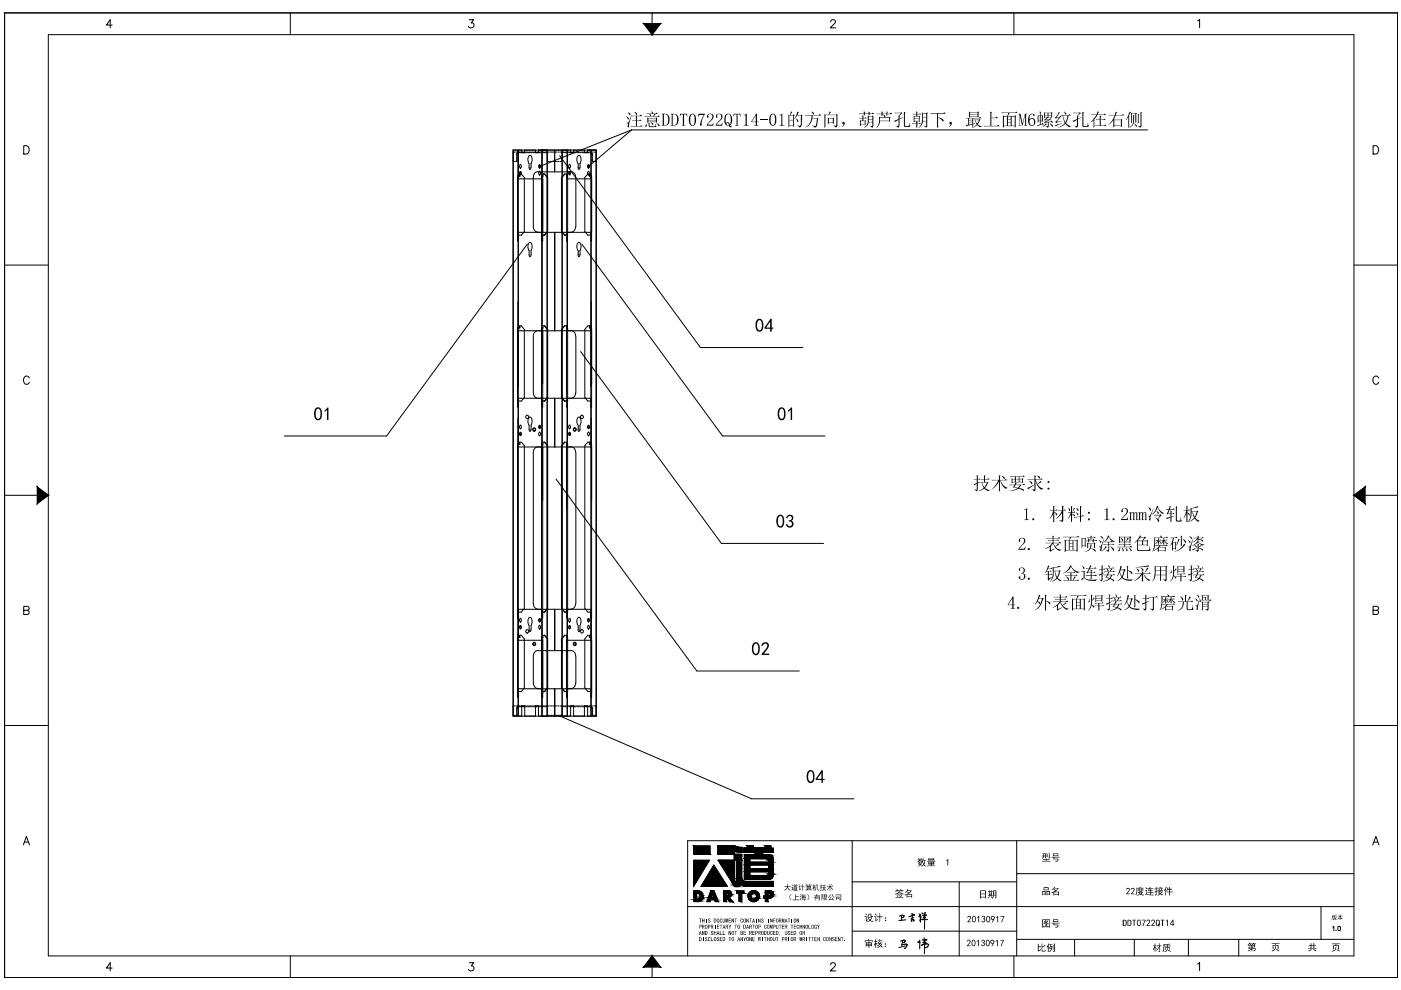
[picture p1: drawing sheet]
<svg xmlns="http://www.w3.org/2000/svg" width="297mm" height="210mm" viewBox="0 0 297 210" stroke-linecap="round" stroke-linejoin="round" font-family="sans-serif">
<!-- layer: 0 -->
<g fill="#000">
<path d="M144.2 24.1h1.4l.2 .6-.2-.1a.32 .32 0 0 0-.2-.3 .32 .32 0 0 0-.4 .1v2.1l.3 .2h-.8l.3-.2v-2.3h-.4l-.3 .5zM148.1 24.1h1.3l-.6 1.5v.6a.23 .23 0 0 1 0 .4 .23 .23 0 0 1-.3 0l.1-1.1 .6-1.1h-.9l-.3 .4zM150 24.4l.4-.3h.5l.4 .4-.1 .7-1.2 1.2h1l.3-.4-.1 .7h-1.3v-.3l1.1-1.4v-.6l-.5-.2a.4 .4 0 0 0-.3 .2 .4 .4 0 0 0 0 .5 .28 .28 0 0 1-.3-.2 .28 .28 0 0 1 .1-.3zM151.8 24.4l.5-.3h.5l.3 .2v.8l-1.2 1.3h1l.3-.4-.1 .7h-1.3v-.3l1.1-1.4v-.5l-.3-.3h-.4l-.2 .3a.22 .22 0 0 1 .2 .4 .21 .21 0 0 1-.4-.1zM155.6 24.1h1.4v.6a.4 .4 0 0 0-.2-.4 .4 .4 0 0 0-.4 0v2.2l.2 .2h-.7l.3-.2v-2.2h-.5l-.3 .4zM157.6 24.3h.5l.2-.2v2.3l.5 .3h-1.2l.5-.3v-1.9zM161.1 25.3h1.7v.1h-1.7zM165.2 24.3l.7-.2v2.2v.2l.4 .2h-1.1l.5-.3v-1.9zM178.6 25.9a.37 .37 0 0 1 .5 .2 .37 .37 0 0 1-.2 .5l-.4 .3 .2-.2a.22 .22 0 0 0 .2-.3 .22 .22 0 0 0-.3-.2zM197.2 24h2.8l.2-.2 .3 .3h-1.6v.8l1 .4a.21 .21 0 0 1 .2 .3 .21 .21 0 0 1-.2 .1 .21 .21 0 0 1-.2-.2l-.8-.5v2l-.2 .1v-3l-1.3 .1zM201.3 26a.36 .36 0 0 1 .5 .1 .36 .36 0 0 1-.2 .5l-.4 .3 .2-.2a.26 .26 0 0 0 .2-.3 .26 .26 0 0 0-.3-.2zM209.9 23.7l.5 .1-.2 .1v1.1h.8l.3-.3 .3 .3h-1.4v1.7h1.2l.2-.3 .4 .4h-3.3l-.2-.1h1.5z"/>
<path d="M215.9 24.1h.5l.4 2 .5-2h.5l-.2 .2v2.2l.2 .2h-.7l.2-.2v-2l-.5 2.2-.6-2.2v1.9l.2 .3h-.5l.2-.2v-2.3zM68.8 87l.8-.6v2.7h-.3v-2.2l-.5 .4zM167.1 87l.6-.6h.2v2.7h-.3v-2.2l-.5 .4zM167 109.3l.3-.2 .5 .1 .4 .3-.1 .6-.3 .3 .4 .3v.6l-.4 .5h-.7l-.3-.3-.2-.3 .3-.1 .4 .5 .4-.1 .2-.2v-.4l-.6-.3v-.3l.5-.1 .1-.2a.47 .47 0 0 0-.5-.6 .47 .47 0 0 0-.5 .5l-.2-.1zM216.1 114.3l.4-.3 .6 .1 .2 .2 .1 .5-.1 .3-1.2 1.3h.9l.4-.5-.1 .7h-1.4l.2-.5 .7-.7 .3-.6v-.4l-.3-.2a.4 .4 0 0 0-.5 .1 .4 .4 0 0 0 0 .5 .28 .28 0 0 1-.3-.1 .28 .28 0 0 1 .1-.4zM217.1 107.9h.4l.3-.2v2.3l.4 .3h-1.1l.5-.2v-2zM221.8 114.1h1.4l-.1-.5 .4 .1-.1 .4h.9l.2-.2 .3 .3h-1.4v.3h.7l.2-.1 .3 .2h-1.2v.5h1.1l.2-.3 .3 .4h-1.6l.2 .4a.22 .22 0 0 0 .1 .3 .22 .22 0 0 0 .3-.3l.3-.4 .3 .3-.4 .1a.28 .28 0 0 0-.3 .2 .28 .28 0 0 0 .1 .3l.5 .4 .5 .1-.1 .1a.63 .63 0 0 1-.9-.3l-.7-1.2-.5 .6v.9l.8-.3-.9 .6-.2-.3 .1-.8-1 .5 .7-.4 .8-.8h-1.4l-.1-.1h1.6v-.5l-1 .1-.1-.2h1.1v-.3h-1.2zM234.1 107.9l.7-.2v2.4l.4 .2h-1.1l.5-.2v-2zM237.8 108l.5-.3h.4l.4 .3v.5l-.1 .3-1.1 1.3h.9l.4-.5-.1 .7h-1.4l.1-.4 1.1-1.3-.1-.6-.5-.2a.43 .43 0 0 0-.3 .3 .43 .43 0 0 0 .1 .4 .29 .29 0 0 1-.4-.1 .29 .29 0 0 1 .1-.4zM239.5 108.6h.3v.2l.4-.2 .3 .2v-.1a.32 .32 0 0 1 .4-.1 .32 .32 0 0 1 .2 .4v1.1l.2 .2h-.5l.1-.1v-1.3a.22 .22 0 0 0-.2-.2 .22 .22 0 0 0-.2 .3v1.2l.1 .1h-.5l.2-.2v-1.1a.24 .24 0 0 0-.2-.3 .24 .24 0 0 0-.3 .3v1.1l.1 .2h-.5l.2-.2v-1.4zM241.3 108.6h.4v.2l.1-.1a.34 .34 0 0 1 .3-.1 .34 .34 0 0 1 .3 .2v-.1a.35 .35 0 0 1 .4-.1 .35 .35 0 0 1 .2 .4v1.1l.2 .2h-.5l.1-.2v-1.1a.23 .23 0 0 0-.2-.3 .23 .23 0 0 0-.2 .3v1.1l.1 .2h-.5l.1-.1v-1.2a.22 .22 0 0 0-.2-.3 .22 .22 0 0 0-.2 .3v1.2l.2 .1h-.6l.2-.2v-1.4zM161.6 136.4l.3-.2h.7l.3 .3v.8l-1 1.3h1.2v.3h-1.6l.1-.5 .7-.7 .4-.7v-.3l-.3-.2-.4 .1-.3 .3h-.3z"/>
<path d="M216.1 120.6l.3-.3h.5l.4 .5-.1 .5-.4 .2 .5 .3 .1 .7-.4 .4h-.6a.35 .35 0 0 1-.4-.3 .35 .35 0 0 1 .2-.4l.1 .1a.38 .38 0 0 0 .3 .5 .38 .38 0 0 0 .4-.2l.1-.8-.6-.2 .5-.5v-.3l-.2-.3a.38 .38 0 0 0-.5 0 .38 .38 0 0 0 0 .5l-.3-.1zM223.4 126.6h1.3v-.6l.3 .2-.1 .4h.9l.3-.2 .3 .2h-1.5v.4h.8l.1-.1 .3 .2h-1.2v.4h1.1l.2-.2 .3 .3h-1.6l.1 .4a.28 .28 0 0 0 .3 .3 .28 .28 0 0 0 .3-.2l.3-.4 .2 .3-.5 .2a.23 .23 0 0 0-.2 .1 .23 .23 0 0 0 .1 .3l1 .5a.28 .28 0 0 1-.2 .2 .28 .28 0 0 1-.3-.1l-.8-.7-.4-.8-.5 .6v.8l.8-.3-.1 .1-.8 .6-.2-.3 .1-.8-1 .5 .9-.6 .6-.6h-1.3l-.2-.2h1.6v-.4l-.9 .1-.2-.2h1.1v-.4l-1.2 .1zM148.2 194.8h.5h-.2v.8h-.1v-.8zM149.1 198.7v.8zM148.8 194.8h.2v.3h.2v-.3h.2v.8h-.2v-.4h-.2v.4h-.2zM148.8 197.4h.2l.2 .6v-.6h.2v.8h-.2l-.2-.6v.6h-.2zM149.7 194.8l.1 .8zM149.5 198.8a.25 .25 0 0 1 .3-.1 .25 .25 0 0 1 .2 .2l-.2-.1a.16 .16 0 0 0-.2 .2 .16 .16 0 0 0 .3 .1 .23 .23 0 0 1 .1 .3 .23 .23 0 0 1-.3 .1 .23 .23 0 0 1-.1-.3v.1a.17 .17 0 0 0 .2 .2 .17 .17 0 0 0 .1-.3l-.3-.1zM150.1 194.9l.1-.1a.2 .2 0 0 1 .2-.1 .2 .2 0 0 1 .1 .3l-.1-.2a.19 .19 0 0 0-.1 .3 .19 .19 0 0 0 .2 .1h.1a.25 .25 0 0 1-.2 .4 .25 .25 0 0 1-.3-.2 .19 .19 0 0 0 .2 .1 .19 .19 0 0 0 .2-.2l-.4-.2zM150.2 198.8v-.1a.21 .21 0 0 1 .3 0 .21 .21 0 0 1 0 .3v-.1a.25 .25 0 0 0-.3 .1 .25 .25 0 0 0 0 .3l.2 .2 .1-.3a.26 .26 0 0 1-.2 .4 .26 .26 0 0 1-.2-.4zM150.7 198.7l.1 .7h.5v.1h-.6zM150.8 197.4h.4v.2l-.2-.1-.2 .1 .5 .3-.1 .3h-.4l-.1-.3 .3 .2v-.2a.26 .26 0 0 1-.2-.2 .26 .26 0 0 1 0-.3z"/>
<path d="M151.6 196.1h.1v.8h-.1zM151.3 197.4h.2v.3h.3v-.3v.8v-.4h-.3v.4h-.2zM152 196.1h.5l-.4 .1v.2h.3v.1h-.3v.3l.4 .1h-.5zM152 198.8l.4-.1 .1 .2-.3-.1a.2 .2 0 0 0 0 .3 .2 .2 0 0 0 .2 0 .27 .27 0 0 1-.1 .4 .27 .27 0 0 1-.3-.3l.2 .3a.18 .18 0 0 0 .2-.2 .18 .18 0 0 0-.3-.2zM152.7 194.9v-.1a.18 .18 0 0 1 .3 0 .18 .18 0 0 1 0 .3v-.1a.21 .21 0 0 0-.3-.1 .21 .21 0 0 0 0 .4 .17 .17 0 0 0 .2 .2 .17 .17 0 0 0 .1-.2 .26 .26 0 0 1-.2 .3 .26 .26 0 0 1-.2-.4zM152.6 198.7h.5l-.4 .1v.2h.4l-.4 .1v.3h.4v.1h-.5zM152.6 197.4h.1v.7h.4v.1h-.5zM152.6 196.1h.5l-.2 .1v.7l-.1-.7zM153.2 194.8l.2 .7h.2v-.7h.2v.6a.25 .25 0 0 1-.3 .2 .25 .25 0 0 1-.3-.2zM153.2 197.4h.2v.7h.4v.1h-.6zM153.8 194.8h.2l.1 .5 .1-.5h.2v.8l-.1-.6-.1 .6-.2-.6v.6h-.2zM154.5 197.4l.4 .6 .1-.6v.8h-.1l-.3-.6v.6h-.1z"/>
<path d="M154.5 198.7h.5l-.2 .1v.7h-.1v-.7zM154.5 194.8h.5h-.4v.3h.3v.1h-.3v.3l.4 .1h-.5zM154.5 196.1l.2 .3 .3-.3-.2 .8h-.1zM155.1 194.8h.1l.3 .6v-.6h.1v.8h-.1l-.3-.6v.6h-.1zM155.7 194.8h.6h-.3v.8v-.8zM155.7 197.4h.6l-.3 .1v.7v-.7zM155.7 196.1h.6l-.3 .1v.7v-.7zM157.1 194.8a.26 .26 0 0 1 .3 0 .26 .26 0 0 1 .1 .3h-.1a.18 .18 0 0 0-.2-.3 .18 .18 0 0 0-.1 .3 .18 .18 0 0 0 0 .3 .18 .18 0 0 0 .3 0l.1-.1a.3 .3 0 0 1-.4 .3 .3 .3 0 0 1-.1-.5zM157 198.7l.4 .6v-.6h.1v.8l-.4-.6-.1 .6zM157.6 197.4h.5l-.4 .1v.2h.4l-.4 .1v.3h.5v.1h-.6zM157.6 198.7l.3 .3 .3-.3-.3 .8h-.1zM158.2 194.8h.2l.2 .6 .1-.6v.8h-.1l-.2-.6v.6h-.2z"/>
<path d="M158.9 194.8h.5h-.2v.8l-.1-.8zM158.9 198.7h.1l.3 .6v-.6h.1v.8h-.1l-.3-.6v.6h-.1zM159.5 197.4h.5l-.4 .1v.2h.4l-.4 .1v.3h.4v.1h-.5zM159.5 198.7h.5l-.4 .1v.2h.4l-.4 .1v.3h.4v.1h-.5zM159.5 196.1h.5l-.2 .1v.7l-.1-.7zM160.3 194.8h.1v.8h-.1zM160.7 194.8l.5 .6v-.6v.8l-.3-.6v.6h-.2zM160.7 198.7h.1l.1 .5 .1-.5h.1v.5l.2-.5-.1 .8-.2-.6-.2 .6zM161.6 198.7h.1v.8h-.1zM161.4 194.8a.26 .26 0 0 1 .3 0 .26 .26 0 0 1 .2 .2l-.3-.2v.3a.26 .26 0 0 1 .3 .2 .26 .26 0 0 1-.2 .3 .26 .26 0 0 1-.3-.2l.1 .1a.17 .17 0 0 0 .3-.1 .18 .18 0 0 0-.3-.2zM162 198.7h.5l-.2 .1v.7l-.1-.7zM162.1 196.2a.23 .23 0 0 1 .3-.1 .23 .23 0 0 1 .1 .2l-.1 .1a.19 .19 0 0 0-.2-.2 .19 .19 0 0 0-.1 .3 .19 .19 0 0 0 .1 .3 .19 .19 0 0 0 .2-.2l.1 .1a.3 .3 0 0 1-.4 .1 .3 .3 0 0 1-.1-.4z"/>
<path d="M162.9 194.8v.8zM162.6 197.4h.2l.1 .7h.1v-.7h.2v.7l-.2 .1-.4-.1zM162.6 198.7h.2v.3h.2v-.3h.2v.8h-.2v-.4h-.2v.4h-.2zM163.3 194.8h.1l.3 .6v-.6h.1v.8l-.4-.6-.1 .6zM163.3 197.5l.1-.1a.21 .21 0 0 1 .3 0 .21 .21 0 0 1 0 .3v-.1a.23 .23 0 0 0-.4 .1 .23 .23 0 0 0 .1 .3l.2 .1 .1-.2a.26 .26 0 0 1-.3 .3 .26 .26 0 0 1-.1-.4zM163.3 196.1h.1l.1 .5 .1-.5h.2v.8l-.1-.6-.1 .6-.2-.6-.1 .6zM163.9 194.8h.5h-.4v.3h.3l-.3 .1v.4zM163.9 197.4h.5l-.4 .1v.2h.3l-.3 .1v.3h.4v.1h-.5zM163.9 198.7l.2 .8 .2-.1v-.7h.1l-.1 .8a.25 .25 0 0 1-.2 0 .25 .25 0 0 1-.2-.2zM164.5 198.7h.5l-.2 .1v.7h-.1v-.7zM164.5 196.1h.1l.1 .7h.2l.1-.7v.6a.25 .25 0 0 1-.2 .2 .25 .25 0 0 1-.3-.2zM165.2 198.1h.1l-.1 .3z"/>
<path d="M165.1 196.1h.6l-.3 .1v.7v-.7zM165.8 194.8h.1l.1 .5 .2-.5h.1v.8l-.1-.6-.1 .6-.2-.6-.1 .6zM165.8 196.1h.5l-.4 .1v.2h.3v.1h-.3v.3l.4 .1h-.5zM166.4 197.4l.2 .7h.2v-.7h.1v.6a.26 .26 0 0 1-.3 .2 .26 .26 0 0 1-.2-.2zM167.2 198.7h.1v.8h-.1zM167 194.8h.6h-.3v.8h-.1v-.8zM167.1 197.4a.19 .19 0 0 1 .3-.1 .19 .19 0 0 1 0 .3l-.2-.1v.2l.4 .2-.2 .3a.2 .2 0 0 1-.3 0 .2 .2 0 0 1 0-.3l.1 .2h.2l-.4-.4zM167.9 194.8h.1v.8h-.1zM167.6 196.1h.5l-.1 .1v.7h-.1v-.7zM167.7 197.4h.4l-.3 .1v.2h.3l-.3 .1v.3h.4v.1h-.5zM168.3 196.1h.5l-.4 .1v.2h.3v.1h-.3v.3l.4 .1h-.5zM168.9 194.8h.1l.3 .6v-.6h.1v.8h-.1l-.3-.6v.6h-.1z"/>
<path d="M169 196.2a.2 .2 0 0 1 .3-.1 .2 .2 0 0 1 0 .3v-.1a.21 .21 0 0 0-.3-.1 .21 .21 0 0 0 0 .4 .17 .17 0 0 0 .2 .2 .17 .17 0 0 0 .1-.2l.1 .1a.32 .32 0 0 1-.5 .1 .32 .32 0 0 1 0-.5zM169.5 196.1h.2v.3h.2v-.3h.2v.8h-.2v-.4h-.2v.4h-.2zM169.5 198.7l.2 .5v-.5h.1l.1 .5 .1-.5h.1l-.1 .8-.2-.6-.1 .6h-.1zM170.2 196.1l.4 .6v-.6h.1v.8l-.4-.6-.1 .6zM171 198.7h.1v.8h-.1zM171.4 196.1h.1v.7l.4 .1h-.5zM171.4 198.7h.5l-.2 .1v.7h-.1v-.7zM172 198.7h.6l-.3 .1v.7v-.7zM172.7 196.2l.4-.1 .1 .1-.1 .2-.2-.2-.1 .3a.18 .18 0 0 0 0 .2 .18 .18 0 0 0 .3 0l-.2-.2h.3v.4l-.5-.1zM172.7 198.7h.4l-.3 .1v.2h.3l-.3 .1v.3h.4v.1h-.5zM173.3 196.1l.3 .3 .2-.3-.2 .8h-.1zM173.3 198.7l.4 .6v-.6h.1v.8l-.4-.6-.1 .6z"/>
<path d="M174.6 198.8l.4-.1 .1 .3-.1-.1a.27 .27 0 0 0-.4 .1 .27 .27 0 0 0 .1 .4h.2l.1-.2a.2 .2 0 0 1 0 .3 .2 .2 0 0 1-.3 0zM175.8 198.7h.1l.3 .6v-.6h.1v.8h-.1l-.3-.6-.1 .6zM176.5 198.7l.4 .1v.1l-.3-.1 .4 .4-.1 .3a.2 .2 0 0 1-.3 0 .2 .2 0 0 1-.1-.3v.1a.16 .16 0 0 0 .2 .2 .16 .16 0 0 0 .1-.3 .32 .32 0 0 1-.3-.5zM177.1 198.7h.4l-.3 .1v.2h.3l-.3 .1v.3h.4v.1h-.5zM177.7 198.7l.4 .6 .1-.6v.8h-.1l-.3-.6v.6h-.1zM178.3 198.7h.5l-.2 .1v.7l-.1-.7zM179 199.4l.1 .1zM200.6 182.4l.4-.3v1.4h-.1v-1.1l-.2 .2zM205.1 194.3l.5-.1a.6 .6 0 0 1-.2 1l-.1 .2h.6v.1h-.8l.6-.8a.25 .25 0 0 0-.1-.4 .25 .25 0 0 0-.4 .2h-.1zM207.1 199.5l.4-.3v1.4h-.2v-1.1l-.2 .2zM207.2 194.5l.4-.3v1.3h-.2v-1l-.1 .1zM208.2 194.3l.2-.1a.35 .35 0 0 1 .5 .2 .35 .35 0 0 1-.2 .4l.2 .3-.2 .4h-.4l-.2-.3 .3 .2a.26 .26 0 0 0 .4-.3 .26 .26 0 0 0-.4-.2v-.1a.24 .24 0 0 0 .3-.3 .24 .24 0 0 0-.2-.2 .24 .24 0 0 0-.3 .2h-.1z"/>
<path d="M211.1 199.5l.4-.3v1.4h-.1v-1.1l-.2 .2zM211.2 194.5l.4-.3v1.3h-.1v-1l-.3 .1zM212.1 194.2h.8l-.4 1.3h-.2v-.2l.5-1h-.7zM238.8 188.4l.3-.2a.52 .52 0 0 1 .4 .5 .52 .52 0 0 1-.4 .6l-.1 .2h.6v.1h-.8l.5-.8a.25 .25 0 0 0 0-.4 .25 .25 0 0 0-.4 .2h-.2zM239.8 188.5l.4-.3a.51 .51 0 0 1 .3 .5 .51 .51 0 0 1-.3 .5l-.2 .3h.5v.1h-.7l.5-.7a.28 .28 0 0 0 0-.5 .28 .28 0 0 0-.4 .2h-.2zM240.1 195h.8v.1h-.4v1.2h-.1v-1.2h-.3zM242.1 195h.8l-.5 1.3h-.2l.5-1.2h-.6zM243.1 195.1l.3-.1 .4 .1v.4l-.5 .7h.6v.1h-.8l.4-.6a.27 .27 0 0 0 .2-.5 .27 .27 0 0 0-.5 .2h-.2zM244.1 195.2l.3-.2 .5 .2-.1 .4-.5 .6h.6v.1h-.8l.5-.7a.25 .25 0 0 0 0-.5 .25 .25 0 0 0-.4 .3h-.1zM246.1 195h.8v.1h-.3v1.2h-.2v-1.2h-.3zM247.5 195h.1v1.3h-.2v-1l-.2 .1zM283.6 194.2h.5v-.2h.1v.2h.4l-.3 .1 .4 .5-.1 .1-.4-.6v.5h.2h-.2v.3h-.1v-.3h-.3h.3v-.5l-.5 .6-.1-.1 .5-.5z"/>
<path d="M205.1 199.3l.5-.1 .1 .2 .1 .4-.6 .7h.6v.1h-.8l.4-.6a.28 .28 0 0 0 .2-.4 .28 .28 0 0 0-.4-.1l-.2 .1zM208.2 199.3h.5l.1 .4a.22 .22 0 0 0-.2 .2 .22 .22 0 0 0 .2 .2l-.1 .4-.3 .1a.23 .23 0 0 1-.3-.1 .23 .23 0 0 1 .1-.3 .25 .25 0 0 0 .2 .2 .25 .25 0 0 0 .2-.3 .25 .25 0 0 0-.3-.1v-.2a.24 .24 0 0 0 .3-.1 .24 .24 0 0 0-.2-.3 .24 .24 0 0 0-.2 .2h-.2zM212 199.3h.9l-.5 1.3-.2-.1 .5-1.1h-.7z"/>
<path d="M134.5 23.7l.2 .1a.31 .31 0 0 1 .4 .2 .31 .31 0 0 1-.2 .4zM133.9 24.5h1.7l.3-.2 .2 .3h-1.1v1h.5l.2-.3 .3 .3h-1v1.1h.7l.2-.2 .3 .3-2.4 .1-.2-.2h1.2v-1.1l-.7 .1-.1-.1h.8v-1l-.7 .1zM133.9 24.3l-.5 2.2a.23 .23 0 0 1 0 .4 .23 .23 0 0 1-.3 0v-.3a.28 .28 0 0 0 0-.4 .28 .28 0 0 0-.3-.1l.5-.2zM132.8 24.7l.2 .1a.29 .29 0 0 1 .3 .2 .29 .29 0 0 1-.2 .3zM133.1 23.8l.3 .1a.26 .26 0 0 1 .2 .3 .26 .26 0 0 1-.1 .3z"/>
<path d="M137.1 24.1h1.1l-.2-.4a.26 .26 0 0 1 .4 0 .26 .26 0 0 1-.1 .4h.7l.2-.2 .3 .3h-.7l.2 .1-.4 .4h.8l.2-.2 .4 .3h-3.2l-.1-.1h1.8l.2-.5h-1a.25 .25 0 0 1 .3 .1 .25 .25 0 0 1-.1 .3l-.2-.4h-.5zM137.2 24.9l.3 .1h1.6v-.1l.3 .1-.1 .9h-1.8l-.3 .2zM137.5 25.1v.3h1.6v-.3zM137.5 25.5v.3h1.6v-.3zM137.1 26.1l.1 .3a.26 .26 0 0 1-.1 .4 .26 .26 0 0 1-.4-.1zM138 26h.2a.29 .29 0 0 1 .3 .2 .29 .29 0 0 1-.1 .3zM139.2 26.1l.4 .2a.3 .3 0 0 1 .2 .2 .3 .3 0 0 1-.1 .3zM137.5 26.1l.3 .1-.1 .1 .1 .5h1.1l.1-.5 .1 .3a.22 .22 0 0 1 .1 .3 .22 .22 0 0 1-.3 .1l-1.3-.1z"/>
<path d="M140.8 24.2v2.3l.3 .1 .5-.4 .1-1-.2-.7-.2-.2zM140.3 24.1l1 .1 .6 .5v1.3l-.2 .3-.4 .3-1 .1 .2-.2v-2.3z"/>
<path d="M142.7 24.3l-.1 2.1 .4 .2 .5-.5 .1-1.2-.3-.6zM142.2 24.1l1.1 .1 .5 .5v1.2l-.5 .7-1.1 .1 .2-.2v-2.2z"/>
<path d="M146.7 24.2l-.4 .8v.9l.3 .5a.4 .4 0 0 0 .5 .1 .4 .4 0 0 0 .1-.6v-1.3a.38 .38 0 0 0-.5-.4zM146.3 24.4l.3-.3h.4l.5 .7-.1 1.4-.5 .5-.4-.1-.4-.5v-1z"/>
<path d="M154.1 26.1a.28 .28 0 0 0 0 .5 .28 .28 0 0 0 .4-.2 .28 .28 0 0 0-.2-.3zM154.1 24.3l-.3 .7 .2 1.1a.41 .41 0 0 1 .5-.1 .41 .41 0 0 1 .2 .4l.2-.5v-1.4l-.4-.3zM153.8 24.3l.4-.2h.4l.5 .4 .1 1.1-.3 .8a.17 .17 0 0 0-.1 .3 .17 .17 0 0 0 .3 0v-.1a.29 .29 0 0 1-.2 .4 .29 .29 0 0 1-.3-.3l-.6-.1-.4-.5v-1.2z"/>
<path d="M160.3 24.1h.2v1.7h.4l-.4 .1v.5l.3 .3h-.9l.3-.2v-.6h-.9zM160.2 24.5l-.8 1.3h.8z"/>
<path d="M163.7 24.2l-.3 .9 .1 1.1a.42 .42 0 0 0 .5 .3 .42 .42 0 0 0 .3-.5l-.1-1.4a.35 .35 0 0 0-.5-.4zM163.4 24.3l.3-.2 .5 .1 .4 .7-.1 1.2-.5 .6-.5-.1-.4-.7v-1z"/>
<path d="M167.3 24.5v.9h.8v-.9zM167.3 25.5v1.1h.8v-1.1zM167.7 23.6l.3 .2-.4 .6h.5l.1-.2 .3 .3-.2 .1v2.2l-.2 .2v-.3h-.8v.2l-.2 .1v-2.8l.4 .2zM169 23.7l.4 .2-.4 .6h.8l.2-.2 .2 .2-.1 .1-.1 1.8-.2 .4a.5 .5 0 0 1-.8-.2l.2 .1a.59 .59 0 0 0 .6-.3 .59 .59 0 0 0 0-.6v-1.3h-.8l-.6 .7 .3-.6zM168.8 25.1l.2 .2a.33 .33 0 0 1 .3 .3 .33 .33 0 0 1-.3 .3z"/>
<path d="M170.6 24.4h3l.2-.2 .3 .3h-1.8l-.1 .6h1l.1-.1 .3 .2-.2 .1-.2 1.4-.2 .2a.33 .33 0 0 1-.3 .1 .33 .33 0 0 1-.3-.3l-.2-.1 .4 .1a.39 .39 0 0 0 .4-.1 .39 .39 0 0 0 .1-.5l.1-.9h-1l-.4 1.1-1 .7 .9-.9 .3-.6v-1h-1.2zM172 23.7h.2a.3 .3 0 0 1 .3 .2 .3 .3 0 0 1-.1 .3z"/>
<path d="M175.7 25.1v.8h.9v-.8zM174.8 24.2l.9 .1 .2-.7 .3 .2-.4 .5h1.5l.1-.1 .2 .2-.1 2.3a.29 .29 0 0 1-.2 .3 .29 .29 0 0 1-.3-.2l-.3-.1 .6-.1v-2.2h-2.3v2.6l-.2 .1zM175.5 24.9l.2 .1h.8l.2-.1 .2 .2-.1 1-.2 .2v-.3h-.9v.2l-.2 .1z"/>
<path d="M184.2 25.3v.6h.8v-.6zM184 24.5l.2 .1 .8-.1 .3 .2-.1 2a.28 .28 0 0 1-.2 .3 .28 .28 0 0 1-.4-.2l-.2-.1h.6v-.8h-.8l-.3 .8-.7 .4 .5-.5 .2-.4zM184.2 24.7v.6h.8v-.6zM182.1 25h.7v-.5l.3 .1-.1 .4h.4l.2-.2 .2 .3h-.8v.5l.4-.1 .2 .2h-.1v.7l-.2 .2v-.2h-.8v.2l-.2 .1v-1.2l.5 .1v-.5h-.6zM182.5 25.7v.6h.8v-.6zM182.1 24.1h1v-.5l.4 .2-.2 .3h.8v-.4l.3 .1v.3h.4l.3-.2 .2 .3h-.9v.2l-.3 .1v-.3h-.8v.2l-.2 .1v-.3h-.9z"/>
<path d="M186.4 24.8l.2 .1h1.9l.1-.1 .2 .2h-.1v.8l-2.1-.1-.2 .8-.6 .6 .6-1zM187.2 24.3l.3 .1a.25 .25 0 0 1 .2 .2 .25 .25 0 0 1-.1 .3zM186.6 25v.6h1.9v-.6zM185.8 24.1h1.1v-.5l.3 .2-.1 .3h.9v-.5l.3 .2-.2 .1v.2h.5l.3-.2 .3 .3h-1.1v.3l-.1 .1v-.4h-.9v.3l-.2 .1v-.4h-.9z"/>
<path d="M191.6 23.7l.4 .2-.1 .1v2.7h.7l.1-.7 .2 .5a.24 .24 0 0 1 .1 .3 .24 .24 0 0 1-.3 .1h-.9l-.2-.1zM189.7 23.9h1.3l.1-.1 .2 .2-.6 .6 .1 .1-.1 .5 .7-.4-.7 .5v1.4a.32 .32 0 0 1-.2 .3 .32 .32 0 0 1-.4-.2l-.2-.1 .6-.1v-1.2l-.7 .5-.2-.3 .5-.2a.64 .64 0 0 0 .4-.9h.1l.4-.5h-1.2z"/>
<path d="M193.9 24.8v.3h.9v-.3zM193.9 25.2v.4h.9v-.4zM193.4 24.2h.9v-.6l.3 .2-.1 .4h.4l.2-.2 .2 .2h-.8v.5l.4-.2 .2 .2-.1 .1v1l-.2 .1v-.2h-.3v.5h.4l.1-.2 .2 .3h-.7v.7l-.2 .1v-.8h-.9l-.1-.1h1v-.5h-.4l-.2 .3v-1.5l.6 .2v-.5zM195.7 24.1v.7h.7v-.7zM195.7 24.9v.7h.7v-.7zM195.5 23.9h.9l.1-.1 .2 .2-.1 .1v2.6a.28 .28 0 0 1-.2 .3 .28 .28 0 0 1-.4-.2l-.1-.1h.5v-1h-.7l-.2 .7-.7 .7 .5-.7 .2-.5z"/>
<path d="M205.4 25.1v.3h.8v-.3zM205.4 25.5v.4h.8v-.4zM205.4 25.9v.5l.8-.1v-.4zM206.8 25.5l.4 .7 .4-.7zM204.7 25h2.9l.2-.2 .3 .3h-1.8v1.1h.5l-.5 .2v.6l-.1 .1v-.7l-1.3 .4-.1-.3 .5-.1v-1.3h-.4zM206.4 25.4h1.2l.1-.2 .2 .2-.4 .7a.36 .36 0 0 0-.1 .4 .36 .36 0 0 0 .5 .2l.2 .1a.67 .67 0 0 1-1-.3l-.8 .5 .4-.3a.39 .39 0 0 0 .3-.2 .39 .39 0 0 0-.1-.4l-.2-.6zM205.7 23.9v.3h1.6v-.3zM205.7 24.3v.3h1.6v-.3zM205.4 23.7l.3 .1h1.5l.1-.2 .3 .2-.1 .1v.9l-1.8-.1-.3 .2z"/>
<path d="M213.7 26v.7h.6v-.7zM212.3 23.9h2.9l.3-.2 .2 .2h-1.8l.2 .2-.4 .5h1.4l.1-.1 .3 .1-.2 .2v2.2h-.2v-.3h-2.2v.3l-.3 .1v-2.6l1 .1 .1-.7-1.3 .1zM212.9 24.7v2h.6v-2zM214.5 24.7v2h.6v-2zM213.7 24.7v.6h.6v-.6zM213.7 25.3v.6h.6v-.6z"/>
<path d="M218.5 25.3l-.2 .3v.5l.3 .4 .3 .1 .3-.3v-.8l-.3-.3zM218.2 24.4l.5-.3h.4a.27 .27 0 0 1 .2 .2 .27 .27 0 0 1-.1 .3h-.1a.38 .38 0 0 0-.4-.4 .38 .38 0 0 0-.3 .4l-.1 .8 .2-.3 .5-.1 .5 .5v.7l-.5 .5h-.5l-.4-.5-.1-1z"/>
<path d="M221.4 23.8l.1 .1h1.3l.2-.1 .2 .1-.1 .1v.9h-.9l.1 .1-.7 .3h.4a.46 .46 0 0 0 .7-.3l.2 .3-1.2 .5h1h.2l-.2-.2h.1a.32 .32 0 0 1 .3 .1 .32 .32 0 0 1 0 .4 .4 .4 0 0 0-.7-.2l-.1 .8a.26 .26 0 0 1-.2 .3 .26 .26 0 0 1-.3-.2l-.1-.1h.5v-.8l-.7 .2-.1-.3 .9-.4-.8 .2-.1-.3 .6-.4h-.5l-.1 .1zM221.5 24v.4h.6v-.4zM222.3 24v.4h.6v-.4zM221.5 24.5v.3h.6v-.3zM222.3 24.5v.3h.6v-.3zM220.9 27l.8-.9 .3 .3zM222.5 26.1l.5 .3a.26 .26 0 0 1 .2 .2 .26 .26 0 0 1-.1 .3zM220.4 23.6l.4 .2-.2 .1v.6l.4-.1 .2 .2-.1 1.1h-.5v.7l.4-.1-.2-.3 .3 .2a.16 .16 0 0 1 .2 .2 .16 .16 0 0 1-.2 .1l-.2-.1-.9 .4-.1-.3 .6-.1v-.7h-.3l-.2 .3v-1.6l.5 .1zM220.2 24.6v1h.3v-1zM220.6 24.6v1h.3v-1z"/>
<path d="M224.5 23.7l.2 .2-.8 1h.7l.2-.4 .2 .2-1 1.1 1.1-.1-1.2 .4-.2-.3 .8-.8-.7 .2-.1-.3 .3-.2zM223.7 26.5l1.5-.3-1.3 .6zM225.6 23.7l.1 .1a.28 .28 0 0 1 .4 .2 .28 .28 0 0 1-.3 .3zM224.9 24.4h1.7l.2-.2 .3 .3h-.6l-.1 .8-.4 .8 .6 .5 .5 .1-.1 .1a.54 .54 0 0 1-.8-.2l-.1-.1a.28 .28 0 0 0-.2-.3 .28 .28 0 0 0-.3 .3l-1.2 .6 1.1-.8a.48 .48 0 0 0 0-.8l-.1-.6a.26 .26 0 0 0 0-.3 .26 .26 0 0 0-.4-.1zM225.4 24.5l.4 1.2a.16 .16 0 0 0 .2 .1 .16 .16 0 0 0 .1-.2l.2-1.1z"/>
<path d="M229.5 23.7l.4 .2-.2 .1v2.7h.8l.1-.7 .1 .5a.25 .25 0 0 1 .1 .3 .25 .25 0 0 1-.3 .1h-.9l-.1-.2zM227.5 23.9h1.3l.1-.1 .3 .2-.7 .6 .2 .1-.1 .5 .7-.4-.7 .5v1.4a.32 .32 0 0 1-.3 .3 .32 .32 0 0 1-.4-.2l-.1-.1 .5-.1v-1.2l-.7 .5-.2-.3 .5-.2a.63 .63 0 0 0 .4-.9h.2l.4-.5h-1.3z"/>
<path d="M231.3 24.3h1.2l.2-.7 .3 .2-.3 .5h1.3l.2-.2 .3 .3h-1.8l-.7 .9v1.7h-.2l.1-1.5-.7 .4 .6-.6v-.2l.3-.1 .4-.6h-1.1zM233.2 24.5l.3 .1-.1 .7h.5l.2-.2 .3 .3h-1v1.2h.7l.2-.2 .3 .3h-2.4l-.1-.1h1.1v-1.2l-.7 .1-.2-.2h.9z"/>
<path d="M236.3 25.5v1.1h1.4v-1.1zM235 24.4h1.3l.2-.7 .4 .1-.3 .6h1.3l.2-.2 .3 .3h-1.8l-.4 .8 .1 .1h1.3l.1-.2 .3 .2-.1 .1v1.4l-.2 .1v-.3h-1.4v.2l-.2 .1v-1.6l-1.1 1 .9-1 .4-.9h-1.1z"/>
<path d="M239.5 23.7l.3 .1-.5 .8 .2 .2-.1 2.2-.2 .1v-2.3l-.5 .6zM239.8 23.9l.2 .1 .8-.1 .2 .2-.1 .1v1.7l-.2 .1v-1.9h-.7v1.9l-.2 .1zM240.2 24.4l.3 .1-.1 1.6-.2 .5-.7 .4 .7-.7zM240.5 26.1l.2 .3a.3 .3 0 0 1 .3 .2 .3 .3 0 0 1-.1 .3zM241.2 24.2l.4 .1-.2 .1 .1 1.7-.3 .1zM241.8 23.7l.3 .2h-.1v2.9a.26 .26 0 0 1-.2 .3 .26 .26 0 0 1-.3-.2l-.2-.2h.5z"/>
<path d="M160.4 67.9l.3-.3h.5l.5 .5 .1 1.5-.2 .5-.4 .2-.6-.1-.3-.4-.1-1.3zM160.8 68l-.3 .7 .2 1.1a.5 .5 0 0 0 .6 .1 .5 .5 0 0 0 .2-.6l-.1-1.2a.35 .35 0 0 0-.6-.1z"/>
<path d="M163.4 67.6h.2v1.9h.4v.2h-.4v.6h-.3v-.6h-1.2v-.2zM163.3 68.2l-.9 1.3h.9z"/>
<path d="M66.9 86.6l.5-.3 .3 .1 .5 .6v1.5l-.2 .4-.4 .2-.6-.1-.4-.7v-1.1zM67.3 86.7l-.4 .6v.9l.4 .6h.3l.3-.3v-1.2l-.1-.4a.36 .36 0 0 0-.5-.2z"/>
<path d="M165.2 86.6l.3-.2h.5l.5 .7v1.3l-.3 .5-.3 .2-.5-.1-.5-.6v-1.1zM165.4 86.8l-.2 1.2 .1 .5 .3 .3h.3l.3-.5v-.9l-.1-.5a.34 .34 0 0 0-.3-.3 .34 .34 0 0 0-.4 .2z"/>
<path d="M164.9 109.3l.4-.2 .4 .1 .5 .6 .1 .9-.1 .7-.6 .5-.6-.2-.3-.5-.1-1zM165.3 109.5l-.3 .4-.1 1 .5 .7 .3-.1 .2-.3-.1-1.5a.35 .35 0 0 0-.5-.2z"/>
<path d="M208.6 100.7l.4 .2-.2 .1v.6h.5l.2-.2 .3 .3h-1v.6l.5-.2 .2 .2-.5 1a.24 .24 0 0 0-.1 .3 .24 .24 0 0 0 .3 .1l.6 .3-.3 .1-.5-.3a.58 .58 0 0 0-.9 .1l-.7 .3 .8-.5a.39 .39 0 0 0 .3-.3 .39 .39 0 0 0-.1-.4l-.2-.6-.3-.1h.7v-.6l-.7-.1h.7zM208.2 102.3l.2 .6a.24 .24 0 0 0 .2 .3 .24 .24 0 0 0 .3-.2l.3-.7zM207.1 100.7l.3 .2-.1 .1v.6l.3-.2 .3 .3h-.6v.6l.6-.1-.6 .3v1.4a.26 .26 0 0 1-.3 .2 .26 .26 0 0 1-.2-.2l-.3-.1h.6v-1.2l-.5 .3-.2-.3 .7-.2v-.7l-.7-.1h.7z"/>
<path d="M212.4 101h.2a.28 .28 0 0 1 .4 .2 .28 .28 0 0 1-.1 .3zM210.2 101.8h1.6v-1.1l.4 .2-.2 .1v.8h1l.3-.3 .3 .3h-1.5l.5 .9 1 .8a.59 .59 0 0 1-.9-.3l-.7-1.4v2.3l-.2 .1v-2.1l-.6 .9-1 .8 .8-.9 .7-1.1-1.3 .1z"/>
<path d="M215.4 101.1v.4h.6v-.4zM214.7 101.6v.6h.5v-.6zM215.4 101.6v.6h.6v-.6zM216.2 101.6v.6h.5v-.6zM214.1 101h2.7l.2-.2 .3 .3h-1.1v.4h.5v-.1l.3 .1-.1 .2v.6l-.2 .1v-.1h-2l-.2 .2v-1.1l.7 .1v-.4h-1zM215.3 102.9l-.1 .1a.19 .19 0 0 0-.1 .3 .19 .19 0 0 0 .3 0l.1 .1a.54 .54 0 0 0 .7-.5zM214 102.8h1.1l.2-.5 .3 .2-.3 .3h1.5l.3-.2 .3 .3h-.9l-.2 .3a.23 .23 0 0 0-.2 .3 .23 .23 0 0 0 .4 .1l.3 .1a.18 .18 0 0 1 .3 .1 .18 .18 0 0 1-.2 .2l-1-.4-.8 .4-1.1 .1 1.7-.6-.9-.1 .3-.5h-1z"/>
<path d="M219.9 100.9l.3 .1a.33 .33 0 0 1 .2 .5zM217.8 101.6h1.5v-.9l.4 .2-.2 .7h1.1l.2-.2 .3 .3h-1.6l.3 .6a.26 .26 0 0 0 .2 .3 .26 .26 0 0 0 .3-.3l.3-.3 .3 .3-.6 .2a.3 .3 0 0 0-.3 .3 .3 .3 0 0 0 .3 .3l.9 .5-.1 .1a.46 .46 0 0 1-.8-.3l-.5-.7-.3-.9v1.9a.33 .33 0 0 1-.2 .4 .33 .33 0 0 1-.4-.2l-.2-.1 .6-.1v-.9l-1.3 .9-.2-.3 1.5-.7v-1h-1.3zM218.2 101.9l.5 .2a.29 .29 0 0 1 .2 .3 .29 .29 0 0 1-.2 .3z"/>
<path d="M222.1 102.2a.21 .21 0 0 1 .4 0 .21 .21 0 0 1-.4 0zM222.1 103.6a.2 .2 0 0 1 .4 0 .2 .2 0 0 1-.4 0z"/>
<path d="M225.2 107.2l.4 .2-.2 .7 .4-.1 .2 .2h-.6v2.2a.28 .28 0 0 1-.3 .3 .28 .28 0 0 1-.3-.3l-.2-.1h.6v-1.6l-.9 1.1-.4 .2 .7-.7 .5-.9v-.2l-.7 .1-.1-.2h.9zM223.3 107.2l.3 .2-.1 .1v.6l.4-.1 .3 .2h-.7v.3l.4 .2a.29 .29 0 0 1 .2 .2 .29 .29 0 0 1-.2 .3l-.4-.6 .1 2-.3 .1v-1.7l-.8 1 .8-1.7-.8-.2h.8z"/>
<path d="M226.8 115.9v.7h.6v-.7zM225.4 113.8h2.9l.3-.2 .3 .3h-1.9l.2 .1-.4 .5h1.4l.1-.1 .3 .1-.1 2.4-.2 .1v-.3h-2.3v.2l-.3 .1v-2.6l1 .1 .1-.6h-1.3zM226 114.6v2h.6v-2zM227.6 114.6v2h.7v-2zM226.8 114.6v.6h.6v-.6zM226.8 115.3v.6h.6v-.6z"/>
<path d="M226.9 119.8l.3 .2-.1 .1 .5 .6 .5 .4 .8 .1-.2 .1a.48 .48 0 0 1-.7-.1l-.6-.5-.3-.5-.7 .9-1 .5 1-.8zM226.2 121.4h1.4l.2-.2 .2 .2h-.8v.6h.8l.2-.2 .3 .3h-1.3v.9h.3l.3-.8 .3 .2-.6 .6h.8l.3-.1 .2 .2-3.2 .1-.2-.2h1.5v-.9h-1l-.1-.1h1.1v-.6l-.5 .1zM226.1 122.3l.4 .2a.21 .21 0 0 1 .2 .2 .21 .21 0 0 1-.2 .2 .21 .21 0 0 1-.2-.3z"/>
<path d="M227.1 107.3l.3 .1-.1 .1v1.1l.5-.2 .2 .3h-.7v.2l.2 .1a.3 .3 0 0 1 .4 .2 .3 .3 0 0 1-.1 .3l-.5-.5v1.6l-.2 .1v-1.6l-.4 .7-.4 .3 .7-1.4-.6-.1h.7zM226.5 107.7a.36 .36 0 0 1 .3 .3 .36 .36 0 0 1-.1 .4zM228.2 107.7l.1 .1a.34 .34 0 0 1 .3 .2 .34 .34 0 0 1-.1 .4zM228.2 108.7h.1a.32 .32 0 0 1 .3 .3 .32 .32 0 0 1-.1 .3zM229 107.3l.3 .1-.1 .1v2l.2-.1 .1-.2 .3 .2-.6 .1v1.1l-.2 .1v-1.1l-1.2 .2-.2-.1 1.4-.2zM227.7 107.6l.2 .3-.5 .5z"/>
<path d="M230.6 108.7a.25 .25 0 0 1 .5 0 .25 .25 0 0 1-.5 0zM230.7 110.1a.2 .2 0 0 1 .4 0 .2 .2 0 0 1-.4 0z"/>
<path d="M230.4 114h.8v-.4l.3 .1-.1 .3h.5l.2-.2 .2 .3h-.9v.3l-.2 .1v-.4l-.7 .1zM230.2 114.6h.5v-.4l.4 .1-.2 .3h.8v-.4l.3 .2-.1 .2 .5-.1 .2 .2h-.7v.2l-.2 .1v-.3h-.8v.3h-.2v-.3zM230.5 115l1.4 .1 .1-.1 .3 .2-.1 .1v.8l-.3 .1v-1h-1.2v.9l-.2 .1zM231.2 115.4l.3 .2-.4 .9-.3 .3-.8 .2 .7-.3 .3-.3zM231.4 116.2l.5 .2a.35 .35 0 0 1 .4 .2 .35 .35 0 0 1-.1 .4zM229.3 114l.2 .1h.5l.1-.1 .2 .2h-.1v1.7l-.2 .1v-.3h-.5v.4h-.2zM229.5 114.2v1.4h.5v-1.4z"/>
<path d="M234.9 113.5l.3 .2-.1 .1 .3 .4 .9 .6a.26 .26 0 0 1-.3 .2 .26 .26 0 0 1-.2-.2l-.7-1-.5 .8-.7 .5 .8-1zM234.4 114.9h1.1l.1-.2 .3 .3h-.7v.4h.6l.2-.1 .3 .2h-1.1v1a.31 .31 0 0 1-.2 .4 .31 .31 0 0 1-.4-.2l-.2-.1h.6v-1.1l-1 .1-.1-.2h1.1v-.4h-.5zM234.4 115.8l.3 .2-1 .9zM235.4 115.9l.7 .4a.22 .22 0 0 1 .1 .2 .22 .22 0 0 1-.2 .2zM234 114.2l-.4 1.7v.9a.3 .3 0 0 1-.4-.2 .3 .3 0 0 1 .1-.4l-.3-.3a.66 .66 0 0 0 .7-.8zM233 114.5l.2 .1a.24 .24 0 0 1 .3 .1 .24 .24 0 0 1-.2 .3zM233.3 113.7a.33 .33 0 0 1 .5 .1 .33 .33 0 0 1-.2 .4z"/>
<path d="M238.5 113.9v1h1v-1zM237.7 114.1a.37 .37 0 0 1 .4 .2 .37 .37 0 0 1-.1 .5zM239.1 114l.3 .2-.6 .6zM237.4 116.1v.3a.26 .26 0 0 1 0 .4 .26 .26 0 0 1-.3-.1zM237.9 116.1l.1 .2a.32 .32 0 0 1 .3 .3 .32 .32 0 0 1-.2 .3zM239.4 116.1l.2 .2a.29 .29 0 0 1 .3 .3 .29 .29 0 0 1-.2 .3zM237.3 113.7l.2 .1h2l.1-.1 .3 .2-.2 .1v1l-.2 .1v-.1h-1v.4h.8l.2-.1 .3 .2h-1.3v.4h1.1l.2-.2 .3 .3-3.2 .1-.1-.2h1.6v-.4l-1.2 .1-.1-.2h1.3v-.4h-.9l-.2 .2zM237.5 113.9v1h.9v-1zM238.7 116.1l.3 .3a.2 .2 0 0 1 .1 .3 .2 .2 0 0 1-.3 .1z"/>
<path d="M242.4 114.8v.7h.8v-.7zM241.7 113.5l.3 .2-.2 .2h.8l.1-.1 .3 .2-.7 .6h.8l.1-.1 .3 .2-.2 .1 .1 .9-.2 .1v-.2h-1.9v1l2.2 .1 .2-.3v-.6l.1 .6a.27 .27 0 0 1 .1 .3 .27 .27 0 0 1-.4 .1l-2.4-.1v-2l-.6 .3 .8-.8zM241.6 114.1l-.4 .5h1l.4-.6zM241.3 114.8v.7h.8v-.7z"/>
<path d="M240.8 120.3l2.7-.5 .2 .3zM241 120.5l.4 .3a.2 .2 0 0 1 .1 .2 .2 .2 0 0 1-.2 .2zM241.9 120.4l.2 .1a.29 .29 0 0 1 .3 .3 .29 .29 0 0 1-.2 .3zM243.2 120.3l.3 .2-.8 .9zM240.5 121.6h1.6v-.5l.3 .2v.3h1.1l.2-.2 .3 .3h-1.5l.7 1 .7 .3a.58 .58 0 0 1-.9-.4l-.6-.9v1.5l-.3 .1v-1.5l-.8 .9-.8 .5 .9-.7 .5-.8h-1.2z"/>
<path d="M245.3 107.2l.4 .2-.2 .1 .4 .6 .9 .7h-.1a.32 .32 0 0 1-.5-.1l-.8-1.1-.5 1-.7 .5 .7-.8zM245.2 108.4h.1a.31 .31 0 0 1 .4 .2 .31 .31 0 0 1-.2 .4zM244.6 109.2h1.3l.1-.2 .3 .2-.6 .6a.26 .26 0 0 0-.2 .3 .26 .26 0 0 0 .2 .2l.1 .1a.19 .19 0 0 1-.3 .2 .19 .19 0 0 1-.1-.3l-.4-.6 .2 .1a.32 .32 0 0 0 .4 .2 .32 .32 0 0 0 .1-.5l.2-.2h-1.2zM243.5 107.6l.4 .2a.22 .22 0 0 1 .1 .3 .22 .22 0 0 1-.2 .1zM244.5 107.8l-.6 2.1a.23 .23 0 0 1 .1 .3 .23 .23 0 0 1-.4 0l.1-.3a.38 .38 0 0 0-.3-.5l.5-.2z"/>
<path d="M244.7 113.9l.2 .1h1.2l-.2-.4a.26 .26 0 0 1 .3 .1 .26 .26 0 0 1 .1 .3h.9l.2-.2 .3 .3h-2.8v1.9l-.5 1 .3-1.1zM244.9 114.5h.6v-.4l.3 .1-.1 .3 .3-.1 .2 .2h-.5v.1a.28 .28 0 0 1 .4 .1 .28 .28 0 0 1-.1 .4l-.3-.4v.6l-.2 .1v-.7l-.5 .5 .4-.7zM246.2 114.5h.5l-.1-.4 .4 .1-.2 .3 .6-.1 .2 .2h-.7l.4 .4 .4 .2a.39 .39 0 0 1-.4 .1 .39 .39 0 0 1-.3-.4l-.2-.3v.8l-.2 .1 .1-.7-.7 .6 .5-.7zM244.9 115.6h2.2l.3-.2 .2 .3h-1.6l-.3 .4h1.2l.2-.2 .1 .2-.1 .8-.1 .1v-.3h-1.3v.3h-.2v-.7l-.9 .4 .7-.4 .5-.6-.7 .1zM245.7 116.1v.6h1.3v-.6z"/>
<path d="M247.2 107.9h.6l.2-.6 .3 .1-.3 .5h.7l.1-.1 .3 .3h-1.1l-.3 .8h.5l-.1-.7 .4 .2-.1 .5 .4-.2 .2 .3h-.6v.5h.6l-.6 .2v.9l-.3 .1 .1-.5a.27 .27 0 0 0-.1-.4 .27 .27 0 0 0-.4 .1l-.3 .2-.2-.3 1-.2v-.6l-.7 .1-.1-.2 .2-.4a.25 .25 0 0 0 .1-.4 .25 .25 0 0 0-.3 0zM249.3 107.3l.3 .2-.1 .1v2.6l.1 .2h.6l.2-.8 .2 .8-.3 .2h-.7l-.3-.3z"/>
<path d="M248.7 115.1v1.1h.5v-1.1zM248.1 114h1.1l.2-.2 .2 .3h-.7l-.3 .9h.5l.1-.1 .3 .1-.2 .1v1.4l-.1 .1v-.3h-.5v.4h-.2v-1.5l-.4 .5 .5-1.1a.29 .29 0 0 0 .1-.4 .29 .29 0 0 0-.5-.1zM250.4 113.6l.3 .1-.1 .1v1.9l-.2 .1zM249.8 114.2l.3 .2-.7 1.3zM250.8 114.3l.3 .2a.33 .33 0 0 1 .3 .2 .33 .33 0 0 1-.1 .4zM249 116.9l1.2-.5 .9-1.1 .2 .3-1.2 1z"/>
<path d="M252.4 107.6l.2 .2 1.2-.5 .3 .3-1.5 .2v.6h1.1l.2-.2 .2 .3-.2 .1-.3 .8a.52 .52 0 0 0-.1 .6 .52 .52 0 0 0 .5 .3l.3 .2a.66 .66 0 0 1-.9-.4l-.2-.2-.6 .6-.5 .1 .7-.5a.55 .55 0 0 0 .1-.9l-.1-.7h-.2l-.2 1.5-.6 .7 .6-1.2zM252.9 108.5l.4 1.1 .4-1.1zM251.5 107.3l.3 .1v.7l.3-.1 .2 .2h-.5v.4l.2 .1a.3 .3 0 0 1 .2 .3 .3 .3 0 0 1-.1 .3l-.3-.6v1.9l-.3 .1v-1.8l-.3 .6-.3 .4 .6-1.5v-.2l-.5 .1-.1-.2h.6z"/>
<path d="M253 114h.9v-.4l.4 .1-.2 .3h.7l.2-.2 .2 .3h-1.1l.1 .2 .6 .1a.24 .24 0 0 1 .2 .1 .24 .24 0 0 1 0 .3l-.9-.5v.3l-.2 .1v-.4l-1 .7 .9-.9-.7 .1zM252.6 115.7l.8-.4 .6-.6 .4 .5 1 .2a.65 .65 0 0 1-1.1-.1l-.3-.3-.7 .5zM253.9 115.3l.3 .1-.1 .6 .5-.4 .2 .2-.4 .1a.21 .21 0 0 0-.3 .2 .21 .21 0 0 0 .4 .1l.1 .1a.29 .29 0 0 1 .4 .1 .29 .29 0 0 1-.1 .3l-.8-.5v.4a.28 .28 0 0 1-.2 .4 .28 .28 0 0 1-.3-.3h-.2l.5-.1zM252.7 116.5l1.1-.4-.8 .6zM253.2 115.6h.1a.26 .26 0 0 1 .3 .1 .26 .26 0 0 1-.1 .4zM252.9 114.2l-.5 2.2a.24 .24 0 0 1 .1 .3 .24 .24 0 0 1-.4 0v-.1a.34 .34 0 0 0 .1-.4 .34 .34 0 0 0-.4-.2l.1-.1a.65 .65 0 0 0 .7-.7zM251.9 114.5h.1a.38 .38 0 0 1 .3 .3 .38 .38 0 0 1 0 .4zM252.2 113.7l.2 .1a.26 .26 0 0 1 .3 .2 .26 .26 0 0 1-.2 .3z"/>
<path d="M159.6 136.6l.4-.4h.4l.6 .4 .1 1.4-.3 .7-.4 .2-.5-.1-.4-.5-.1-1.2zM159.9 136.6l-.2 .7 .2 1.1a.49 .49 0 0 0 .7 .1 .49 .49 0 0 0 .1-.6l-.1-1.2a.38 .38 0 0 0-.3-.2 .38 .38 0 0 0-.4 .1z"/>
<path d="M214.7 126.5h.2v1.7h.4l-.4 .1v.6l.3 .2h-1l.4-.3v-.5h-.9zM214.6 126.9l-.8 1.3h.8z"/>
<path d="M221.6 126.1l.3 .1-.1 .2v1l.7 .3a.28 .28 0 0 1 .2 .2 .28 .28 0 0 1-.1 .3l-.8-.7v1.9l-.2 .1zM220.3 126.1l.3 .2-.3 .6h.6l.1-.2 .3 .3-1 1.8-.9 .6 .9-.8 .5-1 .1-.6h-.7a.34 .34 0 0 0-.2 .4 .34 .34 0 0 0 .4 .3 .16 .16 0 0 1 .1 .1 .16 .16 0 0 1-.1 .2 .16 .16 0 0 1-.2-.2l-.2-.3-.6 .6 .6-.9z"/>
<path d="M223.2 120.1l.4 .2 1-.4 .3 .3-1.5 .2v.6h1.1l.1-.1 .3 .2-.2 .1-.3 1.1a.41 .41 0 0 0 .3 .6l.4 .2a.79 .79 0 0 1-1-.4l-1.1 .6 .6-.5a.38 .38 0 0 0 .3-.6l-.3-1-.2-.1-.1 1.4-.5 .7-.2 .1 .6-1.2zM223.7 121.1l.3 1a.16 .16 0 0 0 .2 .2 .16 .16 0 0 0 .1-.3l.2-.9zM222.2 119.9l.3 .1-.3 .5h.5l.2-.2 .2 .3h-.9l-.2 .5h.6l.2-.2 .2 .3h-.6v.6l.5-.2 .2 .3h-.7v.8l.6-.3-.7 .7-.2-.2 .1-1h-.5l-.1-.1h.6v-.6h-.3l-.4 .3z"/>
<path d="M228.3 128.4v.7h.6v-.7zM226.9 126.3h3l.2-.2 .3 .3h-1.9l.3 .1-.5 .5h1.4l.2-.1 .2 .1-.1 2.4h-.2v-.3h-2.3v.3l-.2 .1v-2.6l.9 .1 .2-.6h-1.4zM227.5 127.1v2h.6v-2zM229.2 127.1v2h.6v-2zM228.3 127.1v.6h.6v-.6zM228.3 127.7v.6h.6v-.6z"/>
<path d="M230.1 120.5h.8l.2-.7 .3 .2-.3 .5h.9l.2-.2 .3 .3h-1.4l-.4 .8h.6l-.1-.6 .4 .1-.2 .1v.4h.5l.1-.2 .3 .2h-.9v.6h.7l.2-.2 .3 .3h-1.2v.7h-.2l.1-.7-1 .1-.2-.2h1.2v-.6l-.8 .2-.2-.2 .6-.8h-.6zM229.4 120l.2 .1a.31 .31 0 0 1 .3 .2 .31 .31 0 0 1-.2 .4zM229.2 121.1h.5l.1-.1 .3 .2-.1 .1v1.2l.2 .2 .9 .2h1.5l-.3 .3-1.3-.1-.9-.3a.39 .39 0 0 0-.4-.2 .39 .39 0 0 0-.3 .4l-.2-.2 .5-.3v-1.3l-.4 .1z"/>
<path d="M232.2 126.2l1.3 .1 .1-.2 .2 .3h-.1v1.1l-1.3-.1-.2 .3zM232.4 126.4v.5h1.1v-.5zM232.4 126.9v.4h1.1v-.4zM232 127.8h1.6l.1-.1 .3 .2h-.9v.5h.6l.2-.1 .2 .2h-1v.9l-.2 .1v-1l-.9 .1-.1-.2h1v-.5l-.7 .1zM231.3 126.1l.3 .1-.1 .2v.9l.4-.6 .2 .2-.3 .3a.76 .76 0 0 0-.3 .8v.2l.2 .1a.3 .3 0 0 1 .2 .2 .3 .3 0 0 1-.1 .3l-.3-.5-.2 .5-.6 .7 .6-1.1zM231 127l.1 .3a.25 .25 0 0 1-.1 .3 .25 .25 0 0 1-.3 0z"/>
<path d="M234.3 120.4h1.5l.2-.1 .3 .2-1.9 .1zM234.6 120.6a.33 .33 0 0 1 .4 .1 .33 .33 0 0 1-.1 .4zM234.1 121.2h1.2l.2-.7 .3 .2-.4 .5h.5l.2-.2 .3 .3h-1.4l.2 .1-.2 .5h1l.2-.2 .2 .2h-.6l-.2 .5a.19 .19 0 0 0-.1 .2 .19 .19 0 0 0 .3 .1v.1a.32 .32 0 0 1 .3 .1 .32 .32 0 0 1 0 .4l-.4-.4a.81 .81 0 0 0-1 .2l-.9 .2 1.1-.4a.2 .2 0 0 0 .1-.3 .2 .2 0 0 0-.3-.1h-.3l.3-.6-.7 .1-.1-.1h.8l.3-.6h-.8zM234.9 121.9l-.3 .5 .3 .1a.57 .57 0 0 0 .7-.6zM234.9 119.8l.1 .1a.25 .25 0 0 1 .3 .2 .25 .25 0 0 1-.1 .3zM233.6 119.8l.3 .2-.1 .1v.6l.3-.2 .3 .3h-.6v.7l.4-.1-.4 .3v1.2a.26 .26 0 0 1-.2 .4 .26 .26 0 0 1-.3-.3l-.2-.1h.5v-1.2l-.5 .4-.2-.3 .7-.2v-.8h-.5l-.1-.1h.6z"/>
<path d="M235.8 126.6h1.6l.1-.2 .3 .3h-1.9zM236.1 126.7a.33 .33 0 0 1 .4 .2 .33 .33 0 0 1-.1 .4zM235.6 127.4h1.3l.2-.7 .3 .2-.5 .5h.6l.2-.2 .2 .3h-1.4l.3 .1-.3 .4h1l.2-.1 .3 .2h-.7l-.1 .4a.25 .25 0 0 0-.2 .3 .25 .25 0 0 0 .3 .1l.1 .1a.27 .27 0 0 1 .3 .1 .27 .27 0 0 1-.1 .3l-.4-.3a.75 .75 0 0 0-.9 .2l-.9 .2 1.3-.7h-.3a.24 .24 0 0 1-.3-.1 .24 .24 0 0 1 0-.3l.1-.3-.6 .1-.1-.2h.8l.2-.5h-.8zM236.4 128.1l-.3 .5h.3a.53 .53 0 0 0 .7-.5zM236.4 126a.32 .32 0 0 1 .4 .2 .32 .32 0 0 1-.1 .4zM235.1 126l.3 .1-.1 .8 .4-.2 .2 .2h-.6v.8l.5-.1-.5 .2v1.3a.26 .26 0 0 1-.2 .3 .26 .26 0 0 1-.3-.2l-.1-.1 .4-.1v-1.1l-.4 .4-.3-.3 .7-.2v-.9l-.5 .1-.1-.1h.6z"/>
<path d="M237.6 120.9l-.2 .3 .5 1 .4-1.3zM237.5 120l.4 .1-.3 .7 .8-.2 .3 .3-.2 .2-.3 .9a.36 .36 0 0 0-.2 .5 .36 .36 0 0 0 .5 .2l1.7 .2a.66 .66 0 0 1-.9 .2l-1.1-.3a.32 .32 0 0 0-.3-.3 .32 .32 0 0 0-.3 .3l-.8 .4 .7-.5a.49 .49 0 0 0 0-.9l-.1-.5-.6 .9 .5-1.1zM238.9 120l.4 .1-.2 .1v.7l.7 .3a.3 .3 0 0 1 .3 .2 .3 .3 0 0 1-.2 .3l-.8-.7 .1 1.5-.3 .2z"/>
<path d="M239.1 127l-.1 .5 .4 .9 .4-1.4zM239.1 126.1l.3 .2-.3 .6h.7l.1-.1 .3 .2-.7 1.6 .8 .4 1.4 .1-.2 .3-1.1-.2-.7-.2a.36 .36 0 0 0-.3-.2 .36 .36 0 0 0-.3 .3l-.8 .3 .8-.6a.52 .52 0 0 0 0-.8l-.1-.5-.6 .8 .3-.6zM240.5 126.1l.3 .2-.1 .1v.7l.6 .2a.3 .3 0 0 1 .3 .2 .3 .3 0 0 1-.1 .4l-.8-.7v1.5l-.2 .1z"/>
<path d="M243.5 126.6h1.5l.2-.2 .3 .2h-.9v2.5a.3 .3 0 0 1-.2 .3 .3 .3 0 0 1-.3-.2l-.3-.1h.6v-2.5l-.7 .1zM242.8 126.1l.4 .1-.2 .1v.6l.4-.2 .3 .3h-.7v.7l.6-.3-.6 .4v1.3a.3 .3 0 0 1-.2 .4 .3 .3 0 0 1-.4-.3l-.1-.1 .5-.1v-1.1l-.5 .3-.2-.2 .7-.3v-.7l-.7-.1h.7z"/>
<path d="M246.2 121.1v.8h.9v-.8zM244.8 120l.2 .1h2.1l.1-.2 .3 .2-.1 .1v2.6a.29 .29 0 0 1-.2 .5 .29 .29 0 0 1-.4-.3l-.3-.1 .6-.1v-.9h-.9v1.2l-.2 .1v-1.3h-1l-.4 1.1-.3 .3 .5-1.2zM245 120.2v.8h1v-.8zM246.2 120.2v.8h.9v-.8zM245 121.1v.8h1v-.8z"/>
<path d="M246.3 126.3l.2 .1h1.2l-.3-.3a.26 .26 0 0 1 .4 0 .26 .26 0 0 1 0 .3h.9l.2-.1 .3 .3h-2.7l-.1 1.9-.5 .9 .3-1zM246.5 127h.6v-.4l.3 .1-.2 .3 .4-.1 .2 .2h-.6v.1a.31 .31 0 0 1 .4 .1 .31 .31 0 0 1 0 .4l-.4-.5 .1 .7-.2 .1v-.7l-.6 .5 .5-.7zM247.7 127h.5v-.4l.3 .1-.1 .3 .5-.1 .2 .2h-.6l.7 .6a.54 .54 0 0 1-.8-.5v-.1v.8l-.2 .1v-.7l-.7 .6 .6-.8zM246.5 128.1h2.2l.2-.2 .3 .3h-1.6l-.4 .4h1.3l.1-.2 .2 .2-.1 .1v.7h-.2v-.2h-1.3v.2l-.2 .1v-.4a.19 .19 0 0 0 .1-.2 .19 .19 0 0 0-.2-.1 .19 .19 0 0 0-.1 .2l-.6 .2 .7-.5 .4-.5h-.7zM247.2 128.6v.5h1.3v-.5z"/>
<path d="M249.6 120l.3 .1h1l.1-.1 .2 .2-.1 1.1h-1.3l-.2 .2zM249.8 120.2v.5h1.1v-.5zM249.8 120.8v.4h1.1v-.4zM249.4 121.7h1.6l.1-.2 .3 .2h-.9v.5h.6l.2-.1 .2 .2h-1v.9l-.3 .1 .1-1-.9 .1-.1-.2h1v-.5l-.7 .1zM248.7 119.9l.3 .1-.1 .2v.9l.4-.6 .2 .2-.6 .5v.4a.52 .52 0 0 0 .4 .7v.1a.16 .16 0 0 1 .1 .2 .16 .16 0 0 1-.2 0 .16 .16 0 0 1-.1-.2l-.3-.3-.2 .7-.5 .5 .4-.7 .2-.4zM248.4 120.8l.1 .3a.25 .25 0 0 1-.1 .3 .25 .25 0 0 1-.3 0z"/>
<path d="M250.3 126.4l.5 .5a.21 .21 0 0 1 .1 .2 .21 .21 0 0 1-.2 .1zM249.7 127.5h1.5v-1.4l.4 .1-.1 .2v1.1h.2l.5-1.1 .3 .3-.7 .8h.7l.2-.2 .3 .3h-1.2v1.5l.8 .1 .2-.8 .1 .5a.26 .26 0 0 1 .1 .3 .26 .26 0 0 1-.3 .2l-1-.1-.1-1.7h-.6l-.3 1.3-1.1 .6 .9-.7 .3-.8v-.4l-1 .1z"/>
<path d="M253.2 120.4h1.6l.1-.1 .3 .2-1.9 .1zM253.5 120.6a.33 .33 0 0 1 .4 .1 .33 .33 0 0 1-.1 .4zM253 121.2h1.2l.3-.7 .3 .2-.5 .5h.5l.3-.2 .2 .3h-1.4l.3 .1-.3 .5h1l.2-.2 .3 .2h-.7l-.1 .4a.22 .22 0 0 0-.2 .3 .22 .22 0 0 0 .3 .1v.1a.32 .32 0 0 1 .3 .1 .32 .32 0 0 1 0 .4l-.4-.4a.88 .88 0 0 0-1 .2l-.8 .2 1.3-.6-.4-.2a.25 .25 0 0 1-.3-.1 .25 .25 0 0 1 .1-.3l.1-.2-.7 .1v-.1h.8l.2-.6h-.8zM253.8 121.9l-.3 .5 .3 .1a.57 .57 0 0 0 .7-.6zM253.8 119.8l.2 .1a.25 .25 0 0 1 .2 .2 .25 .25 0 0 1-.1 .3zM252.5 119.8l.3 .2-.1 .1v.6l.3-.2 .3 .3h-.6v.7l.5-.1-.5 .3v1.2a.26 .26 0 0 1-.2 .4 .26 .26 0 0 1-.3-.3l-.2-.1h.5v-1.2l-.4 .4-.3-.3 .7-.2v-.8h-.5l-.1-.1h.6z"/>
<path d="M254.8 126.1l.3 .2h.9l.2-.2 .2 .3h-.2v.8l.4-.1 .2 .2-.4 .3 .1-.3h-1.9a.2 .2 0 0 1 0 .3 .2 .2 0 0 1-.3-.1l.3-.5v.2h.2zM255 127.7v.4h1v-.4zM255 128.2v.4h1v-.4zM254.8 127.5l.2 .1h1l.2-.1 .2 .2-.2 .1v1.4a.24 .24 0 0 1-.2 .2 .24 .24 0 0 1-.3-.1l-.2-.2h.5v-.5h-1v.8h-.2zM255 126.4v.3l.6-.1 .2 .1-.1 .5h.3v-.8zM255 126.8v.4h.5v-.4zM254.3 126.7l-.3 2.1a.23 .23 0 0 1 0 .4 .23 .23 0 0 1-.3 0v-.2a.41 .41 0 0 0-.3-.7 .69 .69 0 0 0 .7-.8zM253.4 126.9h.2a.3 .3 0 0 1 .3 .3 .3 .3 0 0 1-.2 .3zM253.7 126.1l.3 .2a.25 .25 0 0 1 .3 .2 .25 .25 0 0 1-.2 .2z"/>
<path d="M171.3 163.5l.7-.2 .3 .1 .3 .4v1.5l-.2 .5-.3 .2-.6-.1-.4-.6-.1-1.1zM171.7 163.6l-.3 .4-.1 .9 .2 .7 .5 .1 .3-.4 .1-1.1-.3-.6z"/>
<path d="M174.2 163.3h.3v1.8h.3v.3h-.3v.6h-.3v-.6h-1.3v-.3zM174.2 163.9l-.9 1.2h.9z"/>
<path d="M148.4 197.4l.4 .8-.2-.2h-.2l-.2 .2zM148.5 197.6l-.1 .3h.1z"/>
<path d="M148.3 196.1h.3l.2 .1-.1 .3-.4 .1v.3zM148.3 196.2v.3h.2l.1-.3z"/>
<path d="M148.2 198.7h.3l.2 .2 .1 .3-.2 .3h-.4zM148.3 198.8l.1 .6a.32 .32 0 0 0 .2-.3 .32 .32 0 0 0-.3-.3z"/>
<path d="M148.8 196.1h.3a.24 .24 0 0 1 .3 .2 .24 .24 0 0 1-.2 .2l.2 .4-.3-.4-.3 .4zM149 196.2v.3h.2v-.3z"/>
<path d="M149.5 197.4h.3l.2 .2v.4l-.3 .2h-.2zM149.6 197.5v.6a.33 .33 0 0 0 .3-.3 .33 .33 0 0 0-.3-.3z"/>
<path d="M149.5 196.2l.1-.1a.43 .43 0 0 1 .4 .3 .43 .43 0 0 1-.2 .5 .47 .47 0 0 1-.3-.7zM149.6 196.2v.2a.21 .21 0 0 0 0 .3 .21 .21 0 0 0 .3 0v-.5z"/>
<path d="M150.1 196.1h.3a.25 .25 0 0 1 .2 .2 .25 .25 0 0 1-.2 .3l-.3 .3zM150.2 196.2v.3a.18 .18 0 0 0 .3-.2 .18 .18 0 0 0-.3-.1z"/>
<path d="M150.7 196.1h.3a.24 .24 0 0 1 .2 .1 .24 .24 0 0 1-.1 .3l.2 .4-.3-.4h-.2l-.1 .4zM150.8 196.2v.3h.2l.1-.3z"/>
<path d="M151.3 194.8l.5 .1v.5l-.2 .2h-.3zM151.5 194.8v.7l.3-.2a.29 .29 0 0 0 0-.3 .29 .29 0 0 0-.3-.2z"/>
<path d="M151.4 198.8v-.1a.43 .43 0 0 1 .5 .3 .43 .43 0 0 1-.1 .5h-.2l-.2-.1zM151.6 198.8l-.1 .5a.18 .18 0 0 0 .2 .1 .18 .18 0 0 0 .1-.3l-.1-.3z"/>
<path d="M152 194.8a.39 .39 0 0 1 .5 .2 .39 .39 0 0 1-.1 .5v.1a.42 .42 0 0 1-.5-.3 .42 .42 0 0 1 .1-.5zM152.2 194.8l-.1 .3a.21 .21 0 0 0 0 .3 .21 .21 0 0 0 .3 .1 .21 .21 0 0 0 0-.3v-.3z"/>
<path d="M152.2 197.4l.3 .8-.1-.2h-.3l-.2 .2zM152.2 197.6l-.1 .3h.2z"/>
<path d="M153.2 198.7h.4l.2 .2v.4l-.3 .2h-.3zM153.3 198.8v.6a.32 .32 0 0 0 .3-.3 .32 .32 0 0 0-.3-.3z"/>
<path d="M153.5 196.1l.3 .8-.2-.2h-.2l-.2 .2zM153.5 196.2l-.1 .3h.2z"/>
<path d="M153.9 196.1l.4 .1 .1 .2-.2 .1 .2 .4-.3-.4h-.1l-.1 .4zM154 196.2v.3h.2l.1-.3z"/>
<path d="M155.2 197.5v-.1a.43 .43 0 0 1 .5 .3 .43 .43 0 0 1-.2 .5 .44 .44 0 0 1-.4-.2 .44 .44 0 0 1 .1-.5zM155.3 197.5l-.1 .2a.21 .21 0 0 0 0 .4 .21 .21 0 0 0 .3-.1v-.5z"/>
<path d="M155.2 198.7h.4l.1 .5a.32 .32 0 0 1-.5 .3 .32 .32 0 0 1-.1-.5zM155.3 198.8l-.1 .2a.23 .23 0 0 0 0 .4 .23 .23 0 0 0 .3 0 .23 .23 0 0 0 0-.3v-.3z"/>
<path d="M156.4 196.2l.4-.1 .1 .5a.3 .3 0 0 1-.4 .3 .3 .3 0 0 1-.2-.4zM156.5 196.2v.3a.21 .21 0 0 0 .1 .3 .21 .21 0 0 0 .2-.1 .21 .21 0 0 0 0-.2v-.3z"/>
<path d="M156.6 198.7l.3 .8-.2-.3h-.2v.3h-.2zM156.6 198.9l-.1 .3h.2z"/>
<path d="M157 197.4h.3a.2 .2 0 0 1 .2 .1 .2 .2 0 0 1-.1 .3 .23 .23 0 0 1 .1 .3 .23 .23 0 0 1-.3 .1h-.2zM157.1 197.5v.2h.3v-.2zM157.1 197.8v.3h.3v-.2z"/>
<path d="M157.6 194.9a.38 .38 0 0 1 .6 .1 .38 .38 0 0 1-.1 .5 .4 .4 0 0 1-.5-.1 .4 .4 0 0 1 0-.5zM157.7 194.9v.2a.21 .21 0 0 0 0 .3 .21 .21 0 0 0 .3 0v-.1a.24 .24 0 0 0 .1-.3 .24 .24 0 0 0-.4-.1z"/>
<path d="M157.6 196.1l.5 .1 .1 .4-.3 .3h-.3zM157.7 196.2l.1 .6 .2-.1v-.4z"/>
<path d="M158.5 196.1l.3 .8-.2-.2h-.2l-.2 .2zM158.5 196.2l-.1 .3h.2z"/>
<path d="M158.4 198.7a.39 .39 0 0 1 .4 .4 .39 .39 0 0 1-.5 .4l-.1-.6zM158.4 198.9v.1a.21 .21 0 0 0-.1 .3 .21 .21 0 0 0 .3 0l.1-.1a.21 .21 0 0 0-.1-.3 .21 .21 0 0 0-.2 0z"/>
<path d="M158.9 197.4h.2a.24 .24 0 0 1 .3 .2 .24 .24 0 0 1-.2 .3l.2 .3-.3-.3-.2 .3zM159 197.5v.3h.2l.1-.3z"/>
<path d="M158.9 196.1h.2a.24 .24 0 0 1 .3 .2 .24 .24 0 0 1-.2 .2l.2 .4-.3-.4-.2 .4zM159 196.2v.3h.2l.1-.3z"/>
<path d="M159.7 194.8l.4 .8-.2-.2h-.3l-.1 .2zM159.8 194.9l-.1 .4h.2z"/>
<path d="M160.1 197.4h.3a.25 .25 0 0 1 .3 .2 .25 .25 0 0 1-.3 .3l-.3 .3zM160.3 197.5v.3a.18 .18 0 0 0 .2-.2 .18 .18 0 0 0-.2-.1z"/>
<path d="M160.1 196.2l.4-.1 .2 .4a.32 .32 0 0 1-.5 .4 .31 .31 0 0 1-.1-.6zM160.3 196.2l-.1 .2a.21 .21 0 0 0 0 .3 .21 .21 0 0 0 .3-.1v-.4z"/>
<path d="M160.8 197.4h.2a.25 .25 0 0 1 .3 .2 .25 .25 0 0 1-.2 .3l.2 .3-.3-.3h-.1l-.1 .3zM160.9 197.5v.3h.2l.1-.2z"/>
<path d="M160.8 196.1h.2a.25 .25 0 0 1 .3 .2 .25 .25 0 0 1-.3 .3h-.1l-.1 .3zM160.9 196.2v.3h.3v-.3z"/>
<path d="M161.4 197.5l.1-.1a.43 .43 0 0 1 .4 .2 .43 .43 0 0 1-.1 .5 .42 .42 0 0 1-.4-.1 .42 .42 0 0 1 0-.5zM161.5 197.6v.1a.24 .24 0 0 0 0 .4 .24 .24 0 0 0 .3 0 .24 .24 0 0 0 0-.4l-.1-.2z"/>
<path d="M162 197.4h.3l.2 .2-.1 .6h-.4zM162.1 197.5v.6h.2l.1-.5z"/>
<path d="M162.6 196.2l.1-.1a.43 .43 0 0 1 .5 .3 .43 .43 0 0 1-.2 .5 .28 .28 0 0 1-.3-.1 .28 .28 0 0 1-.1-.3zM162.8 196.2l-.1 .2a.21 .21 0 0 0 0 .3 .21 .21 0 0 0 .3 0v-.5z"/>
<path d="M163.4 198.7l.3 .1 .1 .4a.26 .26 0 0 1-.2 .3 .26 .26 0 0 1-.3-.3zM163.4 198.8v.3a.19 .19 0 0 0 0 .3 .19 .19 0 0 0 .3-.1v-.4z"/>
<path d="M163.9 196.1h.3a.26 .26 0 0 1 .2 .2 .26 .26 0 0 1-.2 .3h-.2l-.1 .3zM164 196.2v.3h.3v-.3z"/>
<path d="M164.5 194.8h.5l.1 .5a.32 .32 0 0 1-.5 .2 .32 .32 0 0 1-.1-.5zM164.7 194.8l-.1 .3a.21 .21 0 0 0 0 .3 .21 .21 0 0 0 .3 0v-.4z"/>
<path d="M164.5 197.4h.3l.2 .2 .1 .3-.2 .3h-.4zM164.6 197.5v.6a.32 .32 0 0 0 .3-.3 .32 .32 0 0 0-.3-.3z"/>
<path d="M165.1 194.8h.3a.24 .24 0 0 1 .3 .2 .24 .24 0 0 1-.2 .2l.2 .4-.3-.4-.3 .4zM165.3 194.8v.3h.1a.16 .16 0 0 0 .1-.2 .16 .16 0 0 0-.2-.1z"/>
<path d="M165.8 198.7h.2a.25 .25 0 0 1 .3 .3 .25 .25 0 0 1-.3 .2l-.2 .3zM165.9 198.8v.3h.3v-.2z"/>
<path d="M166.4 196.1h.3a.24 .24 0 0 1 .2 .2 .24 .24 0 0 1-.1 .2l.1 .4-.3-.4h-.1l-.1 .4zM166.5 196.2v.3h.3v-.3z"/>
<path d="M166.4 198.7h.3a.24 .24 0 0 1 .2 .2 .24 .24 0 0 1-.1 .3l.1 .3-.3-.3h-.1l-.1 .3zM166.5 198.8v.3l.3-.1v-.2z"/>
<path d="M166.6 194.8l.4 .8-.2-.2h-.3l-.1 .2zM166.7 194.9l-.1 .4h.2z"/>
<path d="M167.7 198.8l.1-.1a.41 .41 0 0 1 .4 .4 .41 .41 0 0 1-.3 .4l-.3-.2zM167.9 198.8l-.1 .5 .1 .2 .2-.6z"/>
<path d="M168.3 197.4h.3l.2 .2-.1 .6h-.4zM168.4 197.5v.6h.2l.1-.5z"/>
<path d="M168.3 194.8a.41 .41 0 0 1 .5 .2 .41 .41 0 0 1-.1 .6 .42 .42 0 0 1-.5-.3 .42 .42 0 0 1 .1-.5zM168.5 194.8l-.1 .3a.21 .21 0 0 0 0 .3 .21 .21 0 0 0 .3 0v-.5z"/>
<path d="M168.3 198.7h.2a.24 .24 0 0 1 .3 .2 .24 .24 0 0 1-.2 .3l.2 .3-.3-.3-.2 .3zM168.4 198.8v.3h.1a.18 .18 0 0 0 .2-.3 .17 .17 0 0 0-.3 0z"/>
<path d="M169.5 197.5l.4-.1 .2 .5a.26 .26 0 0 1-.3 .3 .26 .26 0 0 1-.3-.3zM169.7 197.5l-.1 .4a.21 .21 0 0 0 .1 .2 .21 .21 0 0 0 .3-.1 .21 .21 0 0 0-.1-.2v-.3z"/>
<path d="M170.2 197.4l.4 .1 .1 .2-.2 .2 .2 .3-.3-.3h-.1l-.1 .3zM170.3 197.5v.3l.3-.1-.1-.2z"/>
<path d="M170.2 198.7l.4 .1 .1 .2-.2 .2 .2 .3-.3-.3h-.1l-.1 .3zM170.3 198.8v.3h.2l.1-.3z"/>
<path d="M170.9 196.1a.42 .42 0 0 1 .4 .3 .42 .42 0 0 1-.1 .5h-.3l-.1-.2zM171 196.2l-.1 .3a.21 .21 0 0 0 0 .3 .21 .21 0 0 0 .3 0 .21 .21 0 0 0 0-.3v-.3z"/>
<path d="M172.1 196.2l.3-.1 .2 .4a.32 .32 0 0 1-.4 .4 .32 .32 0 0 1-.2-.5zM172.3 196.2l-.2 .2a.21 .21 0 0 0 0 .3 .21 .21 0 0 0 .3 0l.1-.4z"/>
<path d="M175.2 198.8l.1-.1a.41 .41 0 0 1 .4 .3 .41 .41 0 0 1-.1 .5h-.1a.42 .42 0 0 1-.4-.3 .42 .42 0 0 1 .1-.4zM175.3 198.8v.2a.2 .2 0 0 0 0 .4 .2 .2 0 0 0 .3-.2v-.4z"/>
<path d="M183.9 194.5h1l-.1 .3a.26 .26 0 0 0-.2 .4 .26 .26 0 0 0 .4 .1h.2l-.2 .2-.6-.3-.4 .3-.2-.1 .6-.3zM184.1 193.7h.6v.5l.4 .1v.1h-.5v-.5h-.4v.4l-.2 .2-.1-.1 .2-.2zM183.3 194.3h.4v.8l.2-.2 .1 .1-.4 .4-.1-.1 .1-.9h-.3zM184.2 194.6l.1 .2a.2 .2 0 0 0 .2 .2 .2 .2 0 0 0 .2-.3zM183.4 193.7h.2l.3 .3-.2 .1z"/>
<path d="M183.6 199.8h.5v-.2h.2v.2h.6v.8h-.6v.4h-.2v-.4l-.5 .1zM183.3 199.4h.8l-.1-.2 .2-.1 .1 .3h.7v.3h-.1v-.2h-1.4v.3h-.2zM184.3 200.3v.1h.4v-.1zM183.7 200.3v.1h.4v-.1zM184.3 199.9v.2h.4v-.2zM183.7 199.9v.2h.4v-.2z"/>
<path d="M185.6 199.2h.2v.4h.2v.1h-.2v.3v-.1l.2 .2-.1 .2-.1-.2v.8h-.2v-.8l-.2 .4-.1-.2 .3-.5-.3-.1v-.1h.3zM186.1 199.9l.3-.3 .2 .1-.3 .2h.3l.1-.2 .2 .1-.8 .8-.1-.1 .5-.4h-.4zM186 200.8l.5-.2 .4-.5h.2l-.1 .2a.28 .28 0 0 0-.1 .3 .28 .28 0 0 0 .3 .2l-.3 .1-.2-.3-.6 .4zM186.1 199.4h1v.2h-1zM186.4 199.2l.2-.1 .1 .2-.2 .1z"/>
<path d="M186.4 193.7h.2v.6h.5v.2h-.5v.9h-.2l.1-.9h-.6v-.2h.6zM185.3 194.3h.5v.8l.2-.3 .1 .1-.4 .5-.1-.1v-.9h-.3zM185.5 193.7l.4 .3-.1 .1-.3-.3z"/>
<path d="M187.6 194.5h.3v.3h-.3zM187.6 195h.3v.3h-.3z"/>
<path d="M189.7 189.5l.5-.1 .4-.4 1 .5a.19 .19 0 0 1-.2 .2 .19 .19 0 0 1-.2-.2l-.1 .1h-.9v-.1l-.3 .2zM189.9 190.2h1l.2-.5 .2 .1-.2 .4h.4v.2h-1.6zM190.2 188.5l.1 .1-.1 .1h.5v.1h-.3l-.1 .2a.17 .17 0 0 0-.1-.1 .17 .17 0 0 0-.2 .1h-.2zM190.9 188.5l.2 .1v.1h.5v.1h-.3v.2l-.1 .1-.1-.3h-.1l-.2 .2h-.1zM190.3 189.5h.8l-.3-.2a.19 .19 0 0 0-.2-.1 .19 .19 0 0 0-.1 .2zM190.5 189.8l.2-.1v.4zM190.1 189.8h.1l.2 .3h-.2z"/>
<path d="M192.4 188.5l.2 .1-.2 .2h.9l-.7 .8h.8v.8l-.1-.2h-.9l-.2 .2v-.7l-.4 .1 .8-.4-.3-.3 .1-.1a.31 .31 0 0 0 .4 .2 .31 .31 0 0 0 .2-.3h-.6l-.4 .4-.1-.1zM192.4 189.7v.4h.9v-.4z"/>
<path d="M195.7 181.9l.1 .1-.1 .3h.6l-.2 .1v.6a.3 .3 0 0 0-.1 .4 .3 .3 0 0 0 .3 .2l-.1 .1-.4-.3-.3 .3-.2-.1 .5-.3-.2-.6-.2 .2zM194.6 182.9l.3-.1 .6 .1-.2 .4 .2 .1-.9 .3v-.1l.5-.2-.4-.1 .1-.3h-.2zM194.6 182.3a.27 .27 0 0 0 .3 0 .27 .27 0 0 0 .1-.4h.1a.25 .25 0 0 0 0 .4 .25 .25 0 0 0 .4 0v.1a.27 .27 0 0 0-.4 0 .27 .27 0 0 0 0 .4h-.1v-.3l-.4 .3-.1-.1 .4-.3h-.3zM195.7 182.4l.2 .8 .1-.8zM194.9 183.1v.1l.3 .1v-.3zM195.3 181.9l.2 .1-.1 .3-.2-.1zM195.2 182.4l.2 .2-.1 .2-.1-.2zM194.6 182l.1-.1 .2 .3z"/>
<path d="M196.8 182.7h1.3v.5h-.6v.1l.6 .1h-.6v.1h.8v.2h-1.7v-.2h.8v-.1l-.7 .1v-.2h.7v-.1h-.6zM196.8 182h1.3v.4h-1.3zM196.6 182.5h1.7v.2h-1.7zM197 182.3l.9 .1zM197 182.1h.9zM197.5 182.8v.2h.4v-.2zM196.9 182.8v.2h.5v-.2zM196.9 183l.5 .1zM197.5 183l.4 .1z"/>
<path d="M206.1 199.4l.4-.2 .3 .3v.8l-.2 .3h-.3l-.3-.3zM206.4 199.4l-.2 .3v.5a.22 .22 0 0 0 .2 .3 .22 .22 0 0 0 .2-.3l.1-.5z"/>
<path d="M206.2 194.4a.39 .39 0 0 1 .5-.2 .39 .39 0 0 1 .2 .6l-.1 .5a.44 .44 0 0 1-.5 .2 .44 .44 0 0 1-.2-.6zM206.4 194.3l-.2 .3v.5a.28 .28 0 0 0 .4 .3 .28 .28 0 0 0 .2-.4v-.2a.33 .33 0 0 0-.4-.5z"/>
<path d="M209.1 199.4l.2-.2 .4 .2 .1 .4v.5a.46 .46 0 0 1-.7 .2 .46 .46 0 0 1-.1-.7zM209.4 199.4l-.2 .3v.4a.29 .29 0 0 0 .3 .4 .29 .29 0 0 0 .2-.5l-.1-.5z"/>
<path d="M207.8 188.8h1.2v1.7h-.1v-.2h-1v.2h-.1zM207.9 189.6v.5h1v-.5zM207.9 188.9v.6h1v-.6z"/>
<path d="M209.2 194.4l.1-.1a.54 .54 0 0 1 .6 .2 .54 .54 0 0 1 0 .6l-.2 .4a.6 .6 0 0 1-.6-.3 .6 .6 0 0 1 0-.7zM209.4 194.3l-.1 .6a.27 .27 0 0 0 0 .4 .27 .27 0 0 0 .4-.1v-.7z"/>
<path d="M210.1 194.3l.5-.1 .3 .3v.3l-.5 .8-.1-.1 .3-.4-.5-.2zM210.2 194.6a.3 .3 0 0 0 .6 0 .3 .3 0 0 0-.6 0z"/>
<path d="M210.6 188.8h.6v1.6l-.1 .1-.2-.1h.2v-.5h-.4l-.1 .5-.2 .1-.1-.1 .3-.4zM209.7 188.8h.1v.2h.4v-.2h.2l-.1 .2 .2 .1h-.2v.8l.2 .1h-1v-.1h.2v-.8h-.2zM210.7 188.9v.4h.4v-.4zM210.7 189.4v.3h.4v-.3zM209.6 190.1h.3l-.3 .3h-.2zM209.8 189.1v.2h.4v-.2zM209.8 189.7v.2h.4v-.2zM209.8 189.4v.2h.4v-.2zM210.1 190.1l.1-.1 .2 .3-.1 .1z"/>
<path d="M221 181h1l-.2 .1v.3h.2v.2h-.2v.3h-.2v-.3h-.2l-.4 .5-.1-.2 .2-.1a.18 .18 0 0 0 .1-.2 .18 .18 0 0 0-.3 0v-.2a.2 .2 0 0 0 .3 0 .2 .2 0 0 0-.2-.3zM221.1 182.1h.6v-.1h.2v.1h.6v.2h-.6v.2h.8v.2h-1.8v-.2h.8v-.2h-.6zM222.5 180.9h.1v.9a.17 .17 0 0 1 0 .2 .17 .17 0 0 1-.3-.1 .17 .17 0 0 1 .2-.2zM222.1 181h.2v.7h-.2zM221.4 181.1v.3h.2v-.3z"/>
<path d="M221.3 188.1h1v.7h-1zM221.9 188.9h.7v.9l-.6-.2v.2h-.1zM221 188.9h.7v.9l-.6-.2-.1 .2zM221.4 188.3v.3h.8v-.3zM222 189.1v.4h.5v-.4zM221.1 189.1v.4h.4v-.4z"/>
<path d="M221 194.9h1.6v1.8h-1.6zM221.1 195.1v1.3h1.4v-1.3zM221.6 195.1h.2l-.1 .1h.6l-.4 .5 .4 .1v.1l-.5-.2-.4 .2h-.2l.5-.2-.2-.2-.1 .2-.1-.1zM221.6 196.1h.1a.22 .22 0 0 1 .2 0 .22 .22 0 0 1 .1 .3l-.5-.2zM221.7 195.8l.3 .3-.3-.1zM221.6 195.4l.2 .2 .2-.2z"/>
<path d="M223.5 188l.2 .1-.1 .2h.9l-.8 .7h.8v.9h-.1v-.2h-.9v.2h-.1v-.7l-.3 .1-.2-.1 .6-.2a.18 .18 0 0 0 .2-.2 .18 .18 0 0 0-.3-.1l.1-.2 .4 .3 .3-.4h-.7l-.4 .4-.1-.1zM223.5 189.2v.4h.9v-.4z"/>
<path d="M223.2 194.9h1.2v.6h-1.2zM222.9 195.7h1.8v.1h-1.1l-.1 .2h.9v.3a.34 .34 0 0 1-.3 .4 .34 .34 0 0 1-.4-.2 .34 .34 0 0 0 .4 0 .34 .34 0 0 0 .1-.3h-.9l.1-.4h-.5zM223.4 195.1v.3h.8v-.3z"/>
<path d="M223.2 181h1.2v.5h-1.2zM222.9 181.7h1.8v.1h-1.1l-.1 .3h.9v.2a.35 .35 0 0 1-.2 .4 .35 .35 0 0 1-.5-.2 .33 .33 0 0 0 .4 0 .33 .33 0 0 0 .1-.3h-.9l.1-.4h-.5zM223.4 181.1v.3h.8v-.3z"/>
<path d="M238 195h.5l.3 .3 .1 .6-.4 .4h-.5zM238.3 195.1v1.1l.3-.1 .1-.6a.33 .33 0 0 0-.4-.4z"/>
<path d="M239.1 195l.5 .1 .3 .2v.7l-.3 .3h-.5zM239.2 195.1v1.1a.55 .55 0 0 0 .5-.4 .55 .55 0 0 0-.3-.6z"/>
<path d="M241.2 195.1h.1a.53 .53 0 0 1 .5 .2 .53 .53 0 0 1 .1 .6l-.2 .3a.57 .57 0 0 1-.6-.2 .57 .57 0 0 1 0-.6zM241.4 195.1l-.2 .8a.29 .29 0 0 0 .4 .3 .29 .29 0 0 0 .1-.5l-.1-.5z"/>
<path d="M241.2 189.1h1.1l-.2 .3a.18 .18 0 0 0-.1 .3 .18 .18 0 0 0 .3 0h.3l-.1 .2-.7-.2-.7 .2-.1-.2h.3a.2 .2 0 0 0 .3 0 .2 .2 0 0 0 0-.3zM241 188.2h.7l-.1-.1 .2-.1 .1 .2h.5v.2h-1.3v.9l-.3 .5zM241.2 188.6h.2v-.2h.2v.2h.4v-.2h.2v.2h.3v.2h-.3v.2h-.8v-.2h-.2zM241.6 188.8v.1h.4v-.1zM241.6 189.3a.23 .23 0 0 0 .3 .2 .23 .23 0 0 0 .2-.2z"/>
<path d="M243.3 188.3a.3 .3 0 0 0 .3 0 .3 .3 0 0 0 .2-.3l.2 .1-.2 .2h.7v.1h-.7l-.2 .3 .3 .1v-.3h.2v.3h.3v.1h-.3v.2h.5v.2h-.5v.3h-.2a.36 .36 0 0 0-.2-.4 .36 .36 0 0 0-.4 .1v-.2h.6v-.2h-.5v-.2a.18 .18 0 0 0 .2-.2 .18 .18 0 0 0-.3-.1zM242.8 188.8h.4v.7l.2 .1h1.2a.29 .29 0 0 1-.2 .3 .29 .29 0 0 1-.3-.1l-.8-.1a.21 .21 0 0 0-.3-.1 .21 .21 0 0 0-.1 .3l-.1-.2 .2-.2v-.6h-.2zM242.9 188.2l.1-.1 .2 .4-.1 .1z"/>
<path d="M245.2 195.1l.3-.1 .4 .2v.8l-.2 .5-.4-.2-.2-.3zM245.4 195.1l-.2 .3v.5a.25 .25 0 0 0 .1 .3 .25 .25 0 0 0 .3 0l-.1-.3 .1-.1 .1 .2v-.7z"/>
<path d="M245.4 189h.4v-.1h.2v.1h.6v.2h-.3a.3 .3 0 0 0-.1 .4 .3 .3 0 0 0 .4 .1l-.3 .1a.34 .34 0 0 0-.6 0l-.3 .1v-.2l.5-.1-.3-.2 .1-.2h-.3zM245 188.1h.2v.3h.2v.2l-.2-.1v.4l.2-.1-.2 .2v.6a.19 .19 0 0 1-.2 .3 .19 .19 0 0 1-.2-.2l.3-.1v-.5l-.3 .2v-.2l.3-.1v-.5l-.3 .1v-.2h.3zM245.4 188.7l.7 .1 .1-.4 .2 .1-.2 .3 .3-.1v.2h-1.1zM245.4 188.2h.5v-.2h.1l.1 .2h.4v.2h-1.1zM245.9 189.2l-.1 .1 .2 .2 .2-.3zM245.7 188.5a.13 .13 0 0 1 .2 0 .13 .13 0 0 1-.2 0z"/>
<path d="M247.5 188.2h.2l-.1 .3h.3v-.4h.2v.4h.4v.1h-.4v.4h.5v.2h-.5v.7h-.2v-.7h-.6v-.2h.6v-.4h-.3l-.2 .3-.1-.1zM247.2 188l.2 .2-.2 .2v1.5h-.1v-1.2l-.2 .2-.1-.1z"/>
<path d="M248.7 195h.1v.9h.2l-.2 .1v.3h-.2v-.3h-.6zM248.6 195.3l-.4 .6h.4z"/>
<path d="M282.9 194h.5v.1h-.4v.2h.4l-.1 .3a.22 .22 0 0 0-.1 .2 .22 .22 0 0 0 .2 .2h-.5l.2-.1-.1-.6-.1 .5-.2 .2zM282.4 194l.1 .3h.1l.1-.3 .1 .4h-.3v.1h.2v.6l-.1-.5-.3 .4zM283 194.3l.2 .5 .1-.5z"/>
<path d="M187.6 200h.2v.3h-.2zM187.6 200.5h.2v.3h-.2z"/>
<path d="M210.1 199.3l.4-.1 .3 .3-.2 .8-.4 .3 .1-.2a.21 .21 0 0 0 .1-.2 .21 .21 0 0 0-.3-.1l-.1-.3zM210.1 199.7a.3 .3 0 0 0 .6 0 .3 .3 0 0 0-.6 0z"/>
<path d="M220.9 200.1h.1v.6l.5-.4 .2 .2-.7 .4v.7h.4l.1-.2a.17 .17 0 0 1 .2 .2 .17 .17 0 0 1-.2 .1h-.6zM220 200.1h.2v.5h.5v.2h-.5v.7l.5-.3v.3l-.3 .1a.19 .19 0 0 1-.3 .1 .19 .19 0 0 1-.1-.2z"/>
<path d="M222.5 200.2h.6v.1h-.3v.3h.3l-.1 .6-.5 .6-.1-.1 .4-.5-.2-.1h.3v-.1v-.3l-.2 .1a.2 .2 0 0 1-.1 .3 .2 .2 0 0 1-.2-.1l.3-.6zM222.3 200l.2 .1-.2 .2v1.5h-.1v-1.1l-.2 .2-.1-.1zM223.5 200.1h.2v1.5a.2 .2 0 0 1-.2 .2 .2 .2 0 0 1-.2-.2h.2zM223.2 200.3h.2v1.1h-.2z"/>
<path d="M245.3 200.5h.5v-.5h.2v.5h.3v.1h-.3v1a.17 .17 0 0 1-.2 .2 .17 .17 0 0 1-.2-.1l.2-.1v-.8l-.6 .8-.1-.1 .6-.8-.4-.1zM244.8 200h.1v.5h.3v.1h-.3v.3l.3 .1-.1 .2-.2-.3v.9h-.1v-.8l-.3 .5-.1-.2 .2-.3a.22 .22 0 0 0 .2-.3 .22 .22 0 0 0-.3-.1v-.1h.3z"/>
<path d="M246.7 200.2l1.3-.1 .1 .1-.5 .1v.2h.6v.1h-.6v.3h.5v.5h-.2v-.4h-.8v.4h-.1v-.5h.4v-.3h-.5v-.1h.5v-.2h-.6v1.2a.18 .18 0 0 1-.1 .2 .18 .18 0 0 1-.2 0l.2-.5zM247.4 201.1h.2l-.1 .5-.6 .3v-.2l.5-.2zM247.6 201.4l.6 .3-.1 .1-.5-.3z"/>
<path d="M264.7 200.4h1.4v.5h-.6v.2h.7v.4l-.4 .1v-.1h.2l.1-.3h-.6v.5h-.2v-.4l-.7 .4-.1-.2 .8-.3h-.6l.1-.5h.5v-.2l-.6 .1zM264.9 199.8l.1 .1-.1 .2h.6v.1h-.4l.2 .1-.2 .1-.1-.2h-.2l-.1 .3-.2-.1zM265.6 199.9l.3 .1-.1 .1h.5v.1h-.3l.1 .1-.1 .1-.3-.2-.2 .2zM264.9 200.9v.2h.4v-.2zM265.5 200.5v.2h.4v-.2z"/>
<path d="M269.6 200h1.7v.1h-.8v.3h.6v.8h-.2v-.7h-.9v.7h-.2v-.8h.5l.1-.3h-.8zM270.3 200.7h.3l-.3 .7-.6 .3-.1-.2 .6-.2zM270.6 201.2l.6 .5-.6-.3z"/>
<path d="M277.5 200.4a.28 .28 0 0 0 .4 0 .28 .28 0 0 0 0-.4h.1v.4h.5v-.4h.1v.4h.4v.1h-.4v.5h.5v.1h-1.8v-.1h.6v-.5h-.4zM278 200.5v.5h.5v-.5zM277.4 201.6l.6-.4 .1 .1-.5 .4zM278.5 201.2l.6 .4-.2 .1-.5-.3z"/>
<path d="M282.4 200.1h1.7v.1h-.8v.2h.6v.9h-.2v-.7h-.9v.7h-.1v-.9h.5v-.2h-.8zM283.2 200.7l.1 .1-.1 .6-.7 .3-.1-.1 .6-.3zM283.4 201.3l.6 .3v.1l-.6-.3z"/>
<circle cx="218.1" cy="116.4" r=".22"/>
<circle cx="219.1" cy="110.1" r=".22"/>
<circle cx="236.1" cy="110.1" r=".22"/>
<circle cx="215.9" cy="128.9" r=".22"/>
<circle cx="218.1" cy="122.7" r=".23"/>
</g>
<g fill="none" stroke="#000" stroke-width=".21">
<path d="M1 2.7h.1M1 2.7h295.3v204.6h-295.3M1 2.7v204.6M10.2 7.4h276.9v195.3h-276.9zM23.8 5.3h-1.2l.8-1.1v1.7M61.6 2.7v4.7M99.5 4.2h.9l-.5 .7a.58 .58 0 0 1 .6 .8 .58 .58 0 0 1-1 .1l-.2-.2M136.5 5h3.5l-1.7 2.4zM138.3 2.7v2.3M176.1 4.6l.3-.4 .6 .1a.5 .5 0 0 1-.1 .8l-.9 .8h1.2M215 2.7v4.7M253.9 4.4l.4-.3v1.8"/>
<path d="M5 30.9a.92 .92 0 0 1 1.2 .9 .92 .92 0 0 1-1.2 .9zM108.8 31.8h17.6v120h-17.6zM108.8 31.8v120M109.9 36.9h.1M109.9 31.8v120M110.2 37.4v-.5h.3l.7 .7v11.5l-.7 .8h-.6M110.2 36.9v.5h-.3M110.2 36.5h.2l-.1 .5zM110.2 34.9a.35 .35 0 0 1 .3 .4 .35 .35 0 0 1-.3 .3zM110.2 36.4a.31 .31 0 0 1 .3 .3 .31 .31 0 0 1-.3 .3zM110.6 31.8v.6h.7v-.6M112.2 35.5v-.9l-.3-.7a.91 .91 0 0 1 .5-1 1.24 1.24 0 0 1 .2 1.7v.9"/>
<path d="M112.2 35.5l.2 .4 .2-.4M113.5 31.8v.6h.7v-.6M114.3 35.1h.2l-.1 .4zM114.3 35a.31 .31 0 0 1 .3 .3 .31 .31 0 0 1-.3 .3zM114.3 36.4a.35 .35 0 0 1 .3 .3 .35 .35 0 0 1-.3 .4zM114.9 31.8v6.1h-5v-.7h-.2v13.9h.2v-1.8h15.4M114.9 37.2h.2v13.9h-.2M115 31.8v5.6M115.4 36.9l.6 .7M116 31.8v120M116 37.6h.1M116 31.8v5.7"/>
<path d="M116 37.6v11.5M116.1 37.6l-.6-.7h-.4v.5h-.3v12.5h.7l.6-.8M116.1 37.6v11.5M117.6 31.8v4.6M119 37.6l.7-.7h.4v.5h.3v12.5h-.7l-.7-.8M119 37.6v11.5M119 37.6h.1M119.1 37.6v11.5M119.2 31.8v5.7M119.2 31.8v120M119.8 36.9l-.7 .7M120.2 31.8v5.6"/>
<path d="M120.3 31.8v6.1h5M120.3 37.2h-.2v13.9h.2M120.7 36.5h.2l-.1 .5zM120.7 34.9a.35 .35 0 0 1 .2 .4 .35 .35 0 0 1-.2 .3zM120.7 36.4a.31 .31 0 0 1 .2 .3 .31 .31 0 0 1-.2 .3zM121 31.8v.6h.6v-.6M122.6 34.6l-.3-.7a.91 .91 0 0 1 .4-1 1.24 1.24 0 0 1 .2 1.7M122.6 35.5l.1 .4 .2-.4M122.6 34.7v.8M123 34.7v.8M123.9 31.8v.6h.7v-.6M124.7 35.1h.2l-.1 .4z"/>
<path d="M124.7 35a.31 .31 0 0 1 .3 .3 .31 .31 0 0 1-.3 .3zM124.7 36.4a.35 .35 0 0 1 .3 .3 .35 .35 0 0 1-.3 .4zM125.1 37.4v-.5h-.5l-.6 .7v11.5l.6 .8h.7v19.6h-.3v-.4M125.3 31.8v120M125.3 36.9h.1M125.3 37.2h.1v13.9h-.1M125.3 31.8v5.6h-.3v-.5M126.4 31.8v120M291.1 30.9h.6a.98 .98 0 0 1 .6 .9 .98 .98 0 0 1-.6 .9h-.6zM1 56.2h9.2M112.2 54v-.9l-.3-.7a.91 .91 0 0 1 .5-1 1.24 1.24 0 0 1 .2 1.7v.9M112.2 54l.2 .4 .2-.4"/>
<path d="M114.1 49.2a1.07 1.07 0 0 1-1-1.1v-10.5a1.11 1.11 0 0 1 1-1.2h7a.99 .99 0 0 1 .9 1.2l.1 10.5a1.2 1.2 0 0 1-1 1.1M114.9 49.3v20.8M115 49.9v19.6M116 49.1h.1M116 49.2v20.5M116 49.1l-.6 .8M117.6 49.3v20.8M119 49.1h.1M119.1 49.1l.7 .8M119.2 49.2v20.5M120.2 49.9v19.6M120.3 49.3v20.8"/>
<path d="M122.6 53.1l-.3-.7a.91 .91 0 0 1 .4-1 1.24 1.24 0 0 1 .2 1.7M122.6 54l.1 .4 .2-.4M122.6 53.1v.9M123 53.1v.9M287.1 56.2h9.2M109.9 69.1h.1M110.2 69.5v-.4h.3l.7 .7v14.5l-.7 .7h-.6M110.2 69.1v.4h-.3M113.1 71.3v12M114.1 70.1a1.07 1.07 0 0 0-1 1.2M114.9 69.5h.2v16.8h-.2M115.4 69.1l.6 .7"/>
<path d="M116 69.8h.1M116 69.8v14.5M116.1 69.8l-.6-.7h-.4v.4h-.3v15.5h.7l.6-.7M116.1 69.8v14.5M119 69.8l.7-.7h.4v.4h.3v15.5h-.7l-.7-.7M119 69.8v14.5M119 69.8h.1M119.1 69.8v14.5M119.8 69.1l-.7 .7M120.3 69.5h-.2v16.8h.2M121.1 70.1a1.07 1.07 0 0 1 .9 1.2M122.1 71.3v12"/>
<path d="M125.1 69.5v-.4h-.5l-.6 .7v14.5l.6 .7h.7v9.2h-.3v-.4M125.3 69.1h.1M125.3 70.1h-15.4v-.6h-.2v16.8h.2v-1.9h15.4M125.3 69.5h.1v16.8h-.1M6.2 80.2a.63 .63 0 0 0-.7-.5 .63 .63 0 0 0-.5 .7v.4a.63 .63 0 0 0 .5 .7 .63 .63 0 0 0 .7-.4M109.7 94.8h.1M109.9 93.8h.1M110.2 94.2v-.4h.3l.7 .7v34.5l-.7 .8h-.6M110.2 93.8v.4h-.3M110.2 91.8h.2l-.1 .5zM110.2 90.2a.35 .35 0 0 1 .3 .3 .35 .35 0 0 1-.3 .4zM110.2 91.7a.31 .31 0 0 1 .3 .3 .31 .31 0 0 1-.3 .3z"/>
<path d="M112.2 90.1l-.3-.7a.91 .91 0 0 1 .5-1 1.24 1.24 0 0 1 .2 1.7M112.2 90.2v1.1l.2 .2 .1-.2 .1-1.1M113.1 95.9v32.1a1.11 1.11 0 0 0 1 1.1M113.1 83.3a1.11 1.11 0 0 0 1 1.1M113.1 90.9h.3v.4h-.3zM114.1 94.7a1.07 1.07 0 0 0-1 1.2M114.3 90.3h.2l-.1 .5zM114.3 90.2a.31 .31 0 0 1 .3 .3 .31 .31 0 0 1-.3 .3zM114.3 91.7a.35 .35 0 0 1 .3 .3 .35 .35 0 0 1-.3 .3zM114.9 94.1h.2v36.9h-.2M114.9 84.4v10.4M115 85v9.2"/>
<path d="M115.4 93.8l.6 .7M116 84.3h.1M116 94.5h.1M116 84.4v9.9M116 94.5v34.5M116 84.3l-.6 .7M116.1 94.5l-.6-.7h-.4v.4h-.3v35.6h.7l.6-.8M116.1 94.5v34.5M117.6 84.4v10.4M119 94.5l.7-.7h.4v.4h.3v35.6h-.7l-.7-.8M119 94.5v34.5M119 84.3h.1"/>
<path d="M119 94.5h.1M119.1 94.5v34.5M119.1 84.3l.7 .7M119.2 84.4v9.9M119.8 93.8l-.7 .7M120.1 94.8h.1M120.2 85v9.2M120.3 94.1h-.2v36.9h.2M120.3 84.4v10.4M120.7 91.8h.2l-.1 .5zM120.7 90.2a.35 .35 0 0 1 .2 .3 .35 .35 0 0 1-.2 .4zM120.7 91.7a.31 .31 0 0 1 .2 .3 .31 .31 0 0 1-.2 .3z"/>
<path d="M121.1 94.7a1.07 1.07 0 0 1 .9 1.2M121.7 90.9h.3v.4h-.3zM122 83.3a1.11 1.11 0 0 1-.9 1.1M122.1 95.9l-.1 32.1a1.11 1.11 0 0 1-.9 1.1M122.6 90.1l-.3-.7a.91 .91 0 0 1 .4-1 1.24 1.24 0 0 1 .2 1.7M122.6 91.1l.1 .4 .2-.4M122.6 90.2v.9M123 90.2v.9M124.7 90.3h.2l-.1 .5zM124.7 90.2a.31 .31 0 0 1 .3 .3 .31 .31 0 0 1-.3 .3zM124.7 91.7a.35 .35 0 0 1 .3 .3 .35 .35 0 0 1-.3 .3zM125.1 94.2v-.4h-.5l-.6 .7v34.5l.6 .8h.7v5.4h-.3v-.5"/>
<path d="M125.3 93.8h.1M125.3 94.8h-15.4v-.7h-.2v36.9h.2v-1.8h15.4M125.3 94.1h.1v36.9h-.1M292.3 80.2a.59 .59 0 0 0-.9-.4 .86 .86 0 0 0-.3 1.1 .86 .86 0 0 0 1 .5l.2-.3M1 105h6.9M7.9 103.3l2.3 1.7-2.3 1.8zM287.1 105l2.3-1.7v3.5zM289.4 105h6.9M5 129.4l1-.1 .2-.2-.1-.4-.3-.1h-.8v1.7h.8l.3-.2 .1-.4-.4-.3M109.9 134.7h.1M110.2 135.2v-.5h.3l.7 .8v10.4l-.7 .7h-.6M110.2 134.7v.5h-.3"/>
<path d="M110.2 132.8h.2l-.1 .5zM110.2 131.1a.35 .35 0 0 1 .3 .4 .35 .35 0 0 1-.3 .3zM110.2 132.7a.31 .31 0 0 1 .3 .3 .31 .31 0 0 1-.3 .3zM112.2 132.6l-.3-.7a.91 .91 0 0 1 .5-1 1.24 1.24 0 0 1 .2 1.7M112.2 132.7v.8M112.2 133.5l.2 .4 .2-.4M112.6 132.7v.8M113.1 136.3h.3v.4h-.3zM114.1 137.9a1.07 1.07 0 0 0-1 1.2v5.8M114.1 138h7M114.3 131.3h.2l-.1 .5zM114.3 131.2a.31 .31 0 0 1 .3 .3 .31 .31 0 0 1-.3 .3z"/>
<path d="M114.3 132.6a.35 .35 0 0 1 .3 .4 .35 .35 0 0 1-.3 .3zM114.9 129.2v6.5h-5v-.6h-.2v12.8h.2v-1.9h15.4M114.9 135.1h.2v12.8h-.2M115 129.8v5.4M115.4 134.7l.6 .8M116 129h.1M116 135.5h.1M116 129.1v6.2M116 135.5v10.4M116 129l-.6 .8M116.1 135.5l-.6-.8h-.4v.5h-.3v11.4h.7l.6-.7M116.1 135.5v10.4"/>
<path d="M117.6 129.2v8.8M119 135.5l.7-.8h.4v.5h.3v11.4h-.7l-.7-.7M119 135.5v10.4M119 129h.1M119 135.5h.1M119.1 135.5v10.4M119.1 129l.7 .8M119.2 129.1v6.2M119.8 134.7l-.7 .8M120.2 129.8v5.4M120.3 135.1h-.2v12.8h.2M120.3 129.2v6.5h5"/>
<path d="M120.7 132.8h.2l-.1 .5zM120.7 131.1a.35 .35 0 0 1 .2 .4 .35 .35 0 0 1-.2 .3zM120.7 132.7a.31 .31 0 0 1 .2 .3 .31 .31 0 0 1-.2 .3zM121.1 137.9a1.07 1.07 0 0 1 .9 1.2l.1 5.8M121.7 136.3h.3v.4h-.3zM122.6 132.6l-.3-.7a.91 .91 0 0 1 .4-1 1.24 1.24 0 0 1 .2 1.7M122.6 133.5l.1 .4 .2-.4M122.6 132.7v.8M123 132.7v.8M124.7 131.3h.2l-.1 .5zM124.7 131.2a.31 .31 0 0 1 .3 .3 .31 .31 0 0 1-.3 .3zM124.7 132.6a.35 .35 0 0 1 .3 .4 .35 .35 0 0 1-.3 .3z"/>
<path d="M125.1 135.2v-.5h-.5l-.6 .8v10.4l.6 .7h.7v5.2M125.3 134.7h.1M125.3 135.1h.1v12.8h-.1M291.1 129.4l1-.1 .2-.2-.1-.4-.3-.1h-.8v1.7h.8l.3-.2 .1-.4-.4-.3M1 153.8h9.2M110.6 151.8v-2.1h.7v2.1M113.1 144.8a1.11 1.11 0 0 0 1 1.2M113.5 151.8v-2.1h.7v2.1M114.9 146v5.8M115 146.6v5.2M116 145.9h.1M116 146v5.8"/>
<path d="M116 145.9l-.6 .7M117.6 146v5.8M119 145.9h.1M119.1 145.9l.7 .7M119.2 146v5.8M120.2 146.6v5.2M120.3 146v5.8M121 151.8v-2.1h.6v2.1M122 144.8a1.11 1.11 0 0 1-.9 1.2M123.9 151.8v-2.1h.7v2.1M287.1 153.8h9.2M5 179.1l.6-1.7 .7 1.7"/>
<path d="M5.2 178.5h.8M147.1 179.4h3.4v1.7h-3.4zM180.7 178.3v24.4M215.6 178.3v24.4M287.1 178.3h-141.3v24.4M291 179.1l.7-1.7 .7 1.7M291.3 178.5h.8M145.8 192.2h141.3M147.1 182.4h3.3l-3.3 5.5zM148 189.3a.7 .7 0 0 1 .5 .7 .7 .7 0 0 1-.4 .6M148 189.4h-.3v1.3h.4M148.2 188.8a1.21 1.21 0 0 1 .9 1.3 1.21 1.21 0 0 1-1.1 1.1"/>
<path d="M148.3 188.9h-1.2v2.3h1M150.7 188.8h.7l.9 2.4h-.7l-.1-.4h-.9l-.1 .4h-.6zM151 189.6l.3 .7h-.5zM151.3 183.4l2.9 4.5h-5.6zM154.3 189.9l.2-.2v-.3l-.5-.1v.6h.3M154.5 188.8a.74 .74 0 0 1 .6 .7 .74 .74 0 0 1-.5 .7M154.6 188.8h-1.2v2.4h.7v-.9l.5 .9h.8l-.8-.9M155.7 182.4h.4v4.4l-.2 .2h-.2zM156.2 188.9h1.5v.5h-.4v1.8h-.6v-1.8h-.5zM156.9 187.4l-.5 .5M156.9 187.5h.1M157 187.4l1 .5"/>
<path d="M157.3 186.3v-5.2h-1.6v-.6l.8 .2h.9v-1.1h-.8l-.9-.3h-3.5v1.9h3.5v1.2h-3.4l3.4 5.6h.8M157.3 186.2a.66 .66 0 0 0 .6 .7M157.9 186.9h6.1v1h-6.1M159 183.4v.8h3.9v-.8h-3.9M159 184.8v.8h3.6M159 184.9h4v.3M162.5 182.1l.4 .4M162.6 182.1h-3.6v.7h3.9v-.3M162.8 189.3l.5 .1 .1 .2-.2 .3h-.4zM162.9 185.2l-.4 .4M163.5 190.4a.76 .76 0 0 0 .5-.9 .76 .76 0 0 0-.7-.6h-1v1h-.3v.5h.3v.8h.5v-.8h.7M163.9 182a.83 .83 0 0 0-.8-.8h-1.4v-.5h2.3v-.9h-.6v-.5h-1.2v.5h-2.5v-.5h-1.3v.5h-.7v.9h2.4v.5h-2.3v5.2h5.3a.83 .83 0 0 0 .8-.8"/>
<path d="M164 182v3.6M180.7 187h34.9M180.7 197.4h34.9M190.9 194.2l-.2 .1M191 194.1l-.1 .1M191.1 195.1l-.5 .1M191.1 194.1v1M191.2 194.5h.1M191.2 194.1h-.2M191.3 199.4l-.4 .1M191.4 199.4l-.2 1M191.4 195.1h-.3"/>
<path d="M191.4 194.1h.2M191.4 194l-.2 .1M191.6 199.3h.2M191.6 199.3l-.3 .1M191.6 194.3l-.3 .2M191.7 194.1v.2M191.7 194.3l-.1 .1M191.7 199.8h-.2M191.8 199.4h.1M191.9 199.4l-.2 .4M192.1 195l-.7 .1M192.8 194.3l-.1 .1"/>
<path d="M193.2 195l.1 .4v-.3M193.3 195v.1M193.4 195l-.1 .1M193.4 194.1l-.5 .2M193.5 194.1l-.1 .1M193.6 194.9l-.2 .1M193.6 194.9h.1M193.7 195l-.1 .3 .3-.2M193.8 194.5l-.6 .3M193.9 194l-.4 .1M193.9 194l-.6-.3 .1 .9M194.7 199.7l-.1 .1"/>
<path d="M194.9 193.8h.1M194.9 194.3h-.1M195 199.7h.1M195 199.7l-.4 .1M195 193.8l.1 .1M195 199.8v1.4M195 199.7l.1 .1M195 194.2l-.1 .1M195.1 194.2h-.1M195.1 193.9h.1M195.1 199.3l-.5 .4M195.1 194.4v.9l.1-.3 .2-.1"/>
<path d="M195.1 194.2l.1 .1M195.1 193.9v.1M195.1 194h.1M195.2 194.2l-.1 1.3M195.4 193.6l.2 .1M195.6 193.7h.1M195.7 193.7h.1M195.7 199.9l.6-.1-1 .6 .3-.1M195.7 193.7v.1M195.7 199.3h-.2M195.7 194.5h.6l-.8 .5h1.2M195.9 199.3h-.2"/>
<path d="M195.9 198.8l.1 3.4M196 194.1v2.9M196.1 193.7l-.1 .3M196.1 193.5v.2M196.2 193.4v.1M196.2 193.5v.1M196.2 194h.1M196.2 194l-.6 .1M196.3 194h.1M196.4 199.3h.1M196.4 199.2l-.5 .1M196.4 194l-.7 .5"/>
<path d="M196.5 199.2l-.8 .6M203.4 187v15.7M215.6 185.2h71.5M215.6 199.2h71.5M227.8 199.2v3.5M240.5 199.2v3.5M252 199.2v3.5M262.6 199.2v3.5M280.1 192.2v7M282.6 196.6l.2-.2v.9M283.3 197.2v.1M283.8 196.5a.41 .41 0 0 1 .4 .4 .41 .41 0 0 1-.4 .4l-.2-.4z"/>
<path d="M1 207.3h.1M23.8 205.3h-1.2l.8-1.2v1.8M61.6 202.7v4.6M99.5 204.1h.9l-.5 .7a.58 .58 0 0 1 .6 .8 .58 .58 0 0 1-1 .2l-.2-.3M138.3 202.7l1.7 2.3h-3.5zM138.3 205v2.3M176.1 204.5l.3-.4 .6 .2a.55 .55 0 0 1-.1 .7l-.9 .9h1.2M191.4 200.3l-.3 .1M191.8 200.2l-.4 .1M191.8 201.1h-.1M191.9 201l-.1 .1M191.9 200.6l-1.3 .3"/>
<path d="M192.1 200.8l-.2 .2M192.2 200.2h-.4M192.2 200.7l-.1 .1M192.2 200.2l.1 .1M192.3 200.5l-.1 .2M192.3 200.4v.1M192.3 200.2v.2M195.8 200.3h-.2M196.2 200.2h-.4M196.3 200.9h-.2M196.3 200.1h-.1M196.5 200.1h.2"/>
<path d="M196.5 200.1h-.2M196.6 200.1l.2 .1M196.8 200.5l-.5 .4M196.8 200.4v.2M196.8 200.2l.1 .1M196.8 200.3v.1M215 202.7v4.6M253.9 204.4l.4-.3v1.7"/>
<circle cx="111.8" cy="88.4" r=".34"/>
<circle cx="113.3" cy="91.1" r=".34"/>
<circle cx="121.9" cy="91" r=".34"/>
<circle cx="123.4" cy="88.4" r=".34"/>
<circle cx="111.8" cy="133.9" r=".34"/>
<circle cx="113.3" cy="136.6" r=".34"/>
<circle cx="121.9" cy="136.5" r=".34"/>
<circle cx="123.4" cy="133.8" r=".34"/>
<circle cx="159.8" cy="190" r="1.21"/>
<circle cx="159.8" cy="190" r=".61"/>
</g>
<!-- layer: 4 -->
<g fill="#000">
<path d="M166.3 187.9h.6v-.4h.1v.4h.6v.1h-.6l.6 .8-.3-.1-.4-.5-.1 .4-.4 .2-.2-.1 .6-.4 .1-.3h-.6zM167.7 189.6l.1 .1-.3 .4 .1 .5 .2 .2-.1 .1-.3-.5v-.5zM168.6 189.6h.1v.4h.6v.1h-.6v.6h.7v.2h-1.3v-.2h.5zM171.2 189.6l.4 .5-.1 .4-.3 .4v-.1l.3-.6z"/>
<path d="M168.2 187.7h.5l.1-.2h.1l-.1 .2h.4l-.5 .2h.3v.7h-.7v-.7l.3-.1zM167.8 188h.3v.7h1v.1h-.7l-.4-.1-.1 .1v-.6zM168.4 188.4l.5 .1zM168.4 188.2v.1h.5v-.1zM168.4 188v.1h.5v-.1zM167.9 187.6h.1l.1 .2zM168.3 187.5l.2 .1z"/>
<path d="M170.1 187.5h.2v.5h.3l-.3 .1v.7h-.2v-.7h-.4l.4-.1zM169.3 187.9h.3v.6l.2-.1 .1 .1-.4 .3v-.7h-.2zM169.4 187.6l.3 .2-.1 .1z"/>
<path d="M170.2 189.6h.1l-.1 .1h.7l-.8 .2h.7l-.1 .4 .2 .1h-.2v.3h.2l-.3 .3-.1-.1 .1-.2h-.5l-.1-.4h.1v-.3h-.2zM170.2 190.4v.3h.4v-.3zM170.2 190.1v.2h.4v-.2zM169.8 190.4h.1l-.3 .5zM169.5 190l.4 .2-.1 .1zM169.7 189.6l.3 .2-.1 .1-.3-.2zM170.3 190.4l.1 .2zM170.3 190.1h.2l-.1 .2z"/>
<path d="M171 187.9h.9v.5l-.1 .1 .4 .1h-.4v.2h-.1v-.2h-.4l-.3 .3-.1-.1 .3-.2-.4-.1h.4l-.2-.1zM171 187.5h.2l-.1 .1h.4v.1l-.7 .1zM171.6 187.5l.5 .1v.1l-.7 .1zM171.1 188.2l.7 .1zM171.1 188.1l.7 .1zM171.1 187.9l.7 .1zM171.4 188.4l.3 .1z"/>
<path d="M172.6 189.8h.5v-.2l.1 .2h.7l-.8 .2h.7v.8l-.3 .1 .2-.3h-.7v.3h-.1v-.7l-.2 .3-.1-.1 .5-.5zM173 190.1v.2h.7v-.2zM173 190.4v.1h.7v-.1z"/>
<path d="M173 187.6h.4v1.1l.3-.1-.1 .2h-.3v-1.1h-.2l-.1 .9-.2 .2h-.1l.2-.3zM172.5 187.5h.1v.3h.2v.1h-.2v.2l.2 .1v.1l-.2-.2v.7h-.1v-.6l-.1 .3h-.1l.2-.5-.2-.2h.2z"/>
<path d="M174.3 187.7h.4v-.2l.1 .2h.3l-.3 .1v.2h.2v.4a.19 .19 0 0 0-.2 .2 .19 .19 0 0 0 .3 .1v.1l-.4-.2-.3 .2h-.2l.4-.2-.2-.6h.3v-.2zM174 187.5l.1 .3h.2l-.2 .3 .2-.1v.2h-.2v.6h-.2l.1-.5h-.2l.2-.1v-.3h-.2v-.1h.2zM174.5 188.2l.3 .3 .1-.3z"/>
<path d="M174.7 189.6h.6v.6h-.3v.1l.1 .1 .2-.1-.2 .2 .3 .3-.1 .1-.3-.2-.1-.5h-.1v.5l.2-.1v.2l-.3 .1zM174.2 189.6h.4l-.2 .5 .2 .3-.2 .3v-1h-.2v1.2zM174.8 189.9v.2h.4v-.2zM174.8 189.7v.2h.4v-.2z"/>
<path d="M175.3 187.8l.6 .1v-.4h.2l-.1 .4 .6-.1v.1l-.5 .1 .6 .6-.4-.1-.3-.5 .1 .8h-.2v-.8l-.3 .6h-.3l.5-.6-.5-.1zM176.2 187.6a.15 .15 0 0 1 .3 0 .15 .15 0 0 1-.3 0z"/>
<path d="M176.1 190.1l.2 .1-.4 .5h.6l-.1-.2 .1-.1 .3 .5-.2-.2-.5 .1a.17 .17 0 0 1-.3 0 .17 .17 0 0 1 .1-.2zM176.3 189.6h.1l.2 .4 .4 .2-.2 .2zM176 189.6l.1 .1-.5 .7v-.1z"/>
<path d="M177.2 190.2h.8v.5l-.6-.1-.2 .2zM177.2 189.6h1.2l-.1 1.3-.3-.1 .2-.1v-1zM177.4 190.3v.2h.4v-.2zM177.1 189.9h1v.1h-1z"/>
</g>
<!-- layer: 0 -->
<g fill="#000" stroke="#000" stroke-width=".21">
<path d="M147.1 182.4h3.3l-3.3 5.5zM151.3 183.4l2.9 4.5h-5.6zM159 190.9h1.7l-.4 .2zM159.3 188.9h1zM162.6 185.6h1.4z"/>
<path d="M138.3 5.8v1.6l1.7-2.4zM136.5 5h3.5l-1.7 .8zM136.5 5l1.8 2.4v-1.6z"/>
<path d="M8.7 105h1.5l-2.3 1.8zM7.9 103.3v3.5l.8-1.8zM7.9 103.3l2.3 1.7h-1.5z"/>
<path d="M287.1 105l2.3-1.7-.8 1.7zM289.4 103.3l-.8 1.7 .8 1.8zM287.1 105h1.5l.8 1.8z"/>
<path d="M152.2 179.3v.3h4.4zM152.2 179.3h3.5l.9 .3z"/>
<path d="M157.7 179.8h5.7zM157.7 179.8h5.7z"/>
<path d="M158.4 179.3v.5h1.3zM158.4 179.3h1.3v.5z"/>
<path d="M158.4 179.8h5zM158.4 179.8h5z"/>
<path d="M162.2 179.3v.5h1.2zM162.2 179.3h1.2v.5z"/>
<path d="M147.1 179.4v1.7h3.4zM147.1 179.4h3.4v1.7z"/>
<path d="M147.1 188.9v.2h1.5zM147.1 188.9h1.2l.3 .2z"/>
<path d="M147.1 189.1v.3h1.8zM147.1 189.1h1.5l.3 .3z"/>
<path d="M147.1 189.4v1.3h.6zM147.1 189.4h.6v1.3z"/>
<path d="M147.1 190.7h1.7zM147.1 190.7h1.7z"/>
<path d="M147.1 190.7v.3h1.4zM147.1 190.7h1.7l-.3 .3z"/>
<path d="M147.1 191v.2h1zM147.1 191h1.4l-.4 .2z"/>
<path d="M148.1 190.7h.7l-.5-.2zM148.3 190.5h.7l-.2 .2z"/>
<path d="M148 189.4h.9zM148 189.4h.9z"/>
<path d="M148.1 189.4l.9 .2zM148.1 189.4h.8l.1 .2z"/>
<path d="M148.4 190.3l-.1 .2h.7zM148.4 190.3h.6v.2z"/>
<path d="M148.5 190.2l-.1 .1h.6zM148.5 190.2h.6l-.1 .1z"/>
<path d="M148.5 189.9v.3h.6zM148.5 189.9h.6v.3z"/>
<path d="M148.5 189.9h.6zM148.5 189.9h.6zM148.3 189.6l.2 .3h.6zM148.3 189.6h.7l.1 .3z"/>
<path d="M150 190.8l-.1 .4h.6zM150 190.8h.6l-.1 .4z"/>
<path d="M150.2 190.3l-.2 .5h2.1zM150.2 190.3h1.7l.2 .5z"/>
<path d="M150.5 189.6l-.3 .7h.6zM150.5 189.6h.5l-.2 .7z"/>
<path d="M150.7 188.8l-.2 .8h1.1zM150.7 188.8h.7l.2 .8z"/>
<path d="M151 189.6l.3 .7h.6zM151 189.6h.6l.3 .7z"/>
<path d="M151.5 190.8l.1 .4h.7zM151.5 190.8h.6l.2 .4z"/>
<path d="M152.2 179.6v.9h5.2zM152.2 179.6h5.2v.9z"/>
<path d="M152.2 180.5v.2h3.5zM152.2 180.5h3.5v.2z"/>
<path d="M152.2 180.7v.4h3.5zM152.2 180.7h3.5v.4z"/>
<path d="M152.2 181.1l5.1 .1zM152.2 181.1l5.1 .1z"/>
<path d="M152.3 182.4h5zM152.3 182.4h5z"/>
<path d="M153.4 188.8v.2h1.4zM153.4 188.8l1.4 .2z"/>
<path d="M153.4 189v.1h1.6zM153.4 189h1.4l.2 .1z"/>
<path d="M153.4 189.1v.2h1.7zM153.4 189.1h1.6l.1 .2z"/>
<path d="M153.4 189.3v.6h.6zM153.4 189.3h.6v.6z"/>
<path d="M153.4 189.9h1.7zM153.4 189.9h1.7z"/>
<path d="M153.4 189.9v.2h1.5zM153.4 189.9h1.7l-.2 .2z"/>
<path d="M153.4 190.1v.2h1.3zM153.4 190.1h1.5l-.2 .2z"/>
<path d="M153.4 190.3v.9h.7zM153.4 190.3h.7v.9z"/>
<path d="M154.3 189.9h.8l-.6-.2zM154.5 189.7h.6v.2z"/>
<path d="M154.3 189.3l.8 .1zM154.3 189.3l.8 .1z"/>
<path d="M154.4 189.4l.7 .1zM154.4 189.4l.7 .1z"/>
<path d="M154.5 189.5v.1h.7zM154.5 189.5h.6l.1 .1z"/>
<path d="M154.5 189.6l.6 .1zM154.5 189.6h.7z"/>
<path d="M154.1 190.3h.5zM154.1 190.3h.6z"/>
<path d="M154.1 190.3l.5 .9h.8zM154.1 190.3h.5l.8 .9z"/>
<path d="M152.3 182.4l2.9 4.6h.5zM152.3 182.4h3.4v4.6z"/>
<path d="M155.2 187l.2 .5h8.6zM155.2 187h8.8v.5z"/>
<path d="M155.4 187.5h1.5zM155.4 187.5h1.5z"/>
<path d="M155.7 181.2h1.6zM155.7 181.2h1.6z"/>
<path d="M155.7 181.2v1.2h1.6zM155.7 181.2h1.6v1.2z"/>
<path d="M155.4 187.5l.3 .3h1.1zM155.4 187.5h1.5l-.1 .3z"/>
<path d="M155.7 187.8v.2h.8zM155.7 187.8h1.1l-.3 .2z"/>
<path d="M155.9 187h8.1l-8-.1zM156 186.9h8v.1z"/>
<path d="M156.1 186.8l1.8 .1zM156.1 186.8l1.8 .1z"/>
<path d="M156 186.9h8zM156 186.9h8z"/>
<path d="M156.1 186.8h1.5zM156.1 186.8h1.5z"/>
<path d="M155.7 182.4h1.6zM155.7 182.4h1.6z"/>
<path d="M156.1 182.4v3.9h1.2zM156.1 182.4h1.2v3.9z"/>
<path d="M156.1 186.3v.2h1.3zM156.1 186.3h1.2l.1 .2z"/>
<path d="M156.1 186.5v.3h1.5zM156.1 186.5h1.3l.2 .3z"/>
<path d="M156.2 188.9v.5h1.5zM156.2 188.9h1.5v.5z"/>
<path d="M156.2 189.4h1.1zM156.2 189.4h1.1z"/>
<path d="M155.7 180.5l.8 .2h.9zM155.7 180.5h1.7v.2z"/>
<path d="M156.7 189.4v1.8h.6zM156.7 189.4h.6v1.8z"/>
<path d="M157 187.5l.4 .3h6.6zM157 187.5h7v.3z"/>
<path d="M157.7 179.8v.9h6.3zM157.7 179.8h6.3v.9z"/>
<path d="M157.8 181.2h3.9zM157.8 181.2h3.9z"/>
<path d="M157.8 181.2l5.6 .1zM157.8 181.2l5.6 .1z"/>
<path d="M157.8 181.3v.1h5.9zM157.8 181.3h5.6l.3 .1z"/>
<path d="M157.8 181.4v.3h6.1zM157.8 181.4h5.9l.2 .3z"/>
<path d="M157.8 181.7v.3h6.2zM157.8 181.7h6.1l.1 .3z"/>
<path d="M157.8 182l6.2 .1zM157.8 182l6.2 .1z"/>
<path d="M157.8 182.1v.7h1.2zM157.8 182.1h1.2v.7z"/>
<path d="M157.8 182.8v.6h6.2zM157.8 182.8h6.2v.6z"/>
<path d="M157.8 183.4v.8h1.2zM157.8 183.4h1.2v.8z"/>
<path d="M157.8 184.2v.7h6.2zM157.8 184.2h6.2v.7z"/>
<path d="M157.8 184.9v.7h1.2zM157.8 184.9h1.2v.7z"/>
<path d="M157.8 185.6v.3h6.1zM157.8 185.6h6.2l-.1 .3z"/>
<path d="M157.8 185.9v.3h5.9zM157.8 185.9h6.1l-.2 .3z"/>
<path d="M157.8 186.2v.2h5.6zM157.8 186.2h5.9l-.3 .2z"/>
<path d="M157.8 186.4h5.3zM157.8 186.4h5.6z"/>
<path d="M157.4 187.8l.5 .1h6.1zM157.4 187.8h6.6v.1z"/>
<path d="M158.7 189.7l-.1 .3h.6zM158.7 189.7h.6l-.1 .3z"/>
<path d="M158.7 189.6v.1h.6zM158.7 189.6h.7l-.1 .1z"/>
<path d="M158.6 190l.1 .3h.6zM158.6 190h.6l.1 .3z"/>
<path d="M158.8 189.5l.6 .1zM158.8 189.5h.7z"/>
<path d="M158.7 190.3v.1h.7zM158.7 190.3l.7 .1z"/>
<path d="M158.8 189.4l.7 .1zM158.8 189.4h1z"/>
<path d="M158.7 190.4l.8 .1zM158.7 190.4l.8 .1z"/>
<path d="M159 189.2l-.2 .2h2zM159 189.2h1.7l.1 .2z"/>
<path d="M158.8 190.5l1 .1zM158.8 190.5l1 .1z"/>
<path d="M159 189.2h1.7l-1.4-.3zM159.3 188.9h1l.4 .3z"/>
<path d="M158.8 190.6l.2 .3h1.7zM158.8 190.6h2l-.1 .3z"/>
<path d="M159 190.9l.3 .2h1zM159.3 191.1h1z"/>
<path d="M159.8 190.6h1zM160.1 190.5h.8z"/>
<path d="M160.1 180.7h3.9zM160.1 180.7h3.9z"/>
<path d="M160.1 180.7v.5h1.6zM160.1 180.7h1.6v.5z"/>
<path d="M159.8 189.4l1.1 .1zM159.8 189.4l1.1 .1z"/>
<path d="M160.1 190.5h.8zM160.2 190.4h.7z"/>
<path d="M160.1 189.5l.8 .1zM160.1 189.5l.8 .1z"/>
<path d="M160.2 190.4h.7l-.5-.1zM160.4 190.3h.6l-.1 .1z"/>
<path d="M160.2 189.6l.8 .1zM160.2 189.6h.7l.1 .1z"/>
<path d="M160.4 190v.3h.6zM160.4 190h.6v.3z"/>
<path d="M160.4 189.7v.3h.6zM160.4 189.7h.6v.3z"/>
<path d="M162 189.9l1.9 .1zM162 189.9h2z"/>
<path d="M162 190v.2h1.7zM162 190h1.9l-.2 .2z"/>
<path d="M162 190.2v.2h1.5zM162 190.2h1.7l-.2 .2z"/>
<path d="M162 190.4h.8zM162 190.4h.8z"/>
<path d="M162.3 188.9l1.3 .1zM162.3 188.9l1.3 .1z"/>
<path d="M162.3 189v.1h1.5zM162.3 189h1.3l.2 .1z"/>
<path d="M162.3 189.1v.2h1.7zM162.3 189.1h1.5l.2 .2z"/>
<path d="M162.3 189.3v.6h.5zM162.3 189.3h.5v.6z"/>
<path d="M162.3 189.9h1.7zM162.3 189.9h1.7z"/>
<path d="M162.3 190.4v.8h.5zM162.3 190.4h.5v.8z"/>
<path d="M162.6 185.6h1.4zM162.6 185.6h1.4zM162.8 185.6h1.2z"/>
<path d="M162.6 182.1h1.4zM162.6 182.1h1.4z"/>
<path d="M162.8 185.6h1.2l-1.1-.2zM162.9 185.4h1.1v.2z"/>
<path d="M162.7 182.1l.2 .2h1.1zM162.7 182.1h1.3v.2z"/>
<path d="M162.9 182.3v.2h1.1zM162.9 182.3h1.1v.2z"/>
<path d="M162.9 182.5v.3h1.1zM162.9 182.5h1.1v.3z"/>
<path d="M162.9 183.4v.8h1.1zM162.9 183.4h1.1v.8z"/>
<path d="M163 185.2l-.1 .2h1.1zM163 185.2h1v.2z"/>
<path d="M163 184.9v.3h1zM163 184.9h1v.3z"/>
<path d="M163.1 189.9h.9l-.7-.1zM163.3 189.8h.7v.1z"/>
<path d="M163.2 189.3l.8 .1zM163.2 189.3l.8 .1z"/>
<path d="M163.4 189.7l.6 .1zM163.4 189.7l.6 .1z"/>
<path d="M163.2 189.4l.8 .1zM163.2 189.4h.8v.1z"/>
<path d="M163.4 189.5v.2h.6zM163.4 189.5h.6v.2z"/>
<path d="M138.3 202.7l1.7 2.3-1.7-.8zM136.5 205h3.5l-1.7-.8zM138.3 202.7v1.5l-1.8 .8z"/>
</g>
<!-- layer: print -->
<path d="M1 2.7h295.3v204.6h-295.3z" fill="none" stroke="#000" stroke-width=".21"/>
<!-- layer: hidden -->
<g fill="none" stroke="#000" stroke-width=".21">
<path d="M108.8 33.9v.3h.3M108.8 32.8v.3M108.8 33.3v.4M109.3 32.2h-.5v.4M109.4 32.2h.4M109.6 33.2v.4M109.6 33.8v.4M109.6 33.8v.4h-.3M109.6 32.6v.4M109.8 32.2v.4M109.9 32.2v.4h-.3v.4M110 32.2h.4"/>
<path d="M110.1 32.2v.2h-.2M110.3 32.4h.4M110.5 32.2h.4M110.6 32.2v.2M110.7 32.2v.2M111.1 32.2h.4M111.2 32.2v.2h-.4M111.4 32.4h.4M111.6 32.2h.4M111.9 32.4h.4M112.2 32.2h.4M112.5 32.4h.4"/>
<path d="M112.7 32.2h.4M113 32.4h.4M113.3 32.2h.4l-.1 .2M113.6 32.2v.2h.4M113.8 32.2h.4M114.1 32.2v.2h.4M114.4 32.2h.4M114.7 32.4h.4M114.9 32.2h.4M115.2 32.4h.4M115.5 32.2h.4M115.8 32.4h.2"/>
<path d="M116 32.2v.2M116 33.9v.3h.5M116 32.8v.3M116 33.3v.4M116.4 32.2h-.4v.4M116.6 32.2h.4M116.6 34.2h.4M117.1 32.2h.9M117.2 34.2h.8M118.2 34.2h.3M118.2 32.2h.4M118.8 32.2h.3"/>
<path d="M119.2 32.4h.2M119.2 32.2v.4M119.2 32.8v.3M119.2 33.3v.4M119.2 33.9v.3h-.5M119.3 32.2h.4M119.6 32.4h.3M119.9 32.2h.3M120.1 32.4h.4M120.4 32.2h.4M121.2 32.4h.4M121.3 32.2l-.6 .2"/>
<path d="M121.6 32.2v.2M121.8 32.4h.3M121.9 32.2h-.4v.2M122.1 32.2h.3M122.3 32.4h.4M122.6 32.2h.4M122.9 32.4h.3M123.2 32.2h.3M123.4 32.4h.4M123.7 32.2h.4M124 32.2v.2h.3M124.3 32.2h.3"/>
<path d="M124.5 32.2v.2M124.5 32.2v.2h.4M124.8 32.2h.4M125.1 32.2v.2h.2M125.3 32.2v.2M125.3 32.2v.4h.3v.4M125.6 33.8v.4h.3M125.6 32.6v.4M125.6 33.2v.4M125.6 33.8v.4M125.7 32.2h-.3v.4M125.9 32.2h.5v.4"/>
<path d="M126.4 32.8v.3M126.4 33.3v.4M126.4 33.9v.3h-.3M108.8 150.2v.4M108.8 150.8v.3M108.8 151.3v.4h.3M109.3 149.7h-.5v.3M109.4 149.7h.4M109.6 150.7v.3M109.6 151.2v.5M109.6 150.1v.4M109.6 151.2v.5h-.3"/>
<path d="M109.8 149.7v.4M109.9 149.7v.4h-.3v.4M110 149.7h.4M110.1 149.7v.1h-.2M110.3 149.8h.4M110.5 149.7h.4M110.6 149.7v.1M110.7 149.7v.1M111.1 149.7h.4M111.2 149.7v.1h-.4M111.4 149.8h.4M111.6 149.7h.4"/>
<path d="M111.9 149.8h.4M112.2 149.7h.4M112.5 149.8h.4M112.7 149.7h.4M113 149.8h.4M113.3 149.7h.3v.1M113.6 149.7v.1h.4M113.8 149.7h.4M114.1 149.7v.1h.4M114.4 149.7h.4M114.7 149.8h.4M114.9 149.7h.4"/>
<path d="M115.2 149.8h.4M115.5 149.7h.4M115.8 149.8h.2M116 149.7v.1M116 150.2v.4M116 150.8v.3M116 151.3v.4h.5M116.4 149.7h-.4v.3M116.6 149.7h.4M116.6 151.7h.4M117.1 149.7h.9M117.2 151.7h.8"/>
<path d="M118.2 151.7h.3M118.2 149.7h.4M118.8 149.7h.3M119.2 149.7v.3M119.2 150.2v.4M119.2 150.8v.3M119.2 151.3v.4h-.5M119.2 149.8h.2M119.3 149.7h.4M119.6 149.8h.3M119.9 149.7h.3M120.1 149.8h.4"/>
<path d="M120.4 149.7h.4M121.2 149.8h.4M121.3 149.7l-.6 .1M121.6 149.7v.1M121.8 149.8h.3M121.9 149.7h-.4v.1M122.1 149.7h.3M122.3 149.8h.4M122.6 149.7h.4M122.9 149.8h.3M123.2 149.7h.3M123.4 149.8h.4"/>
<path d="M123.7 149.7h.4M124 149.7v.1h.3M124.3 149.7h.3M124.5 149.7v.1M124.5 149.7v.1h.4M124.8 149.7h.4M125.1 149.7v.1h.2M125.3 149.7v.1M125.3 149.7v.4h.3v.4M125.6 150.1v.4M125.6 150.7v.3M125.6 151.2v.5h.3"/>
<path d="M125.6 151.2v.5M125.7 149.7h-.3v.4M125.9 149.7h.5v.3M126.4 150.2v.4M126.4 150.8v.3M126.4 151.3v.4h-.3"/>
</g>
<!-- layer: dim -->
<path d="M118.7 33l29.8 40.7h21.7M133.9 27.5l-9.1 7.8M133.9 27.5h109.4M133.9 27.5l-19.5 7.8M111.8 51.8l-29.8 40.6h-21.7M123.4 51.8l29.8 40.6h21.7M123.1 74.5l29.9 40.7h21.6M117.9 101.6l29.8 40.7h21.8M118.4 151.7l40.9 17.7h21.8" fill="none" stroke="#000" stroke-width=".21"/>
</svg>
